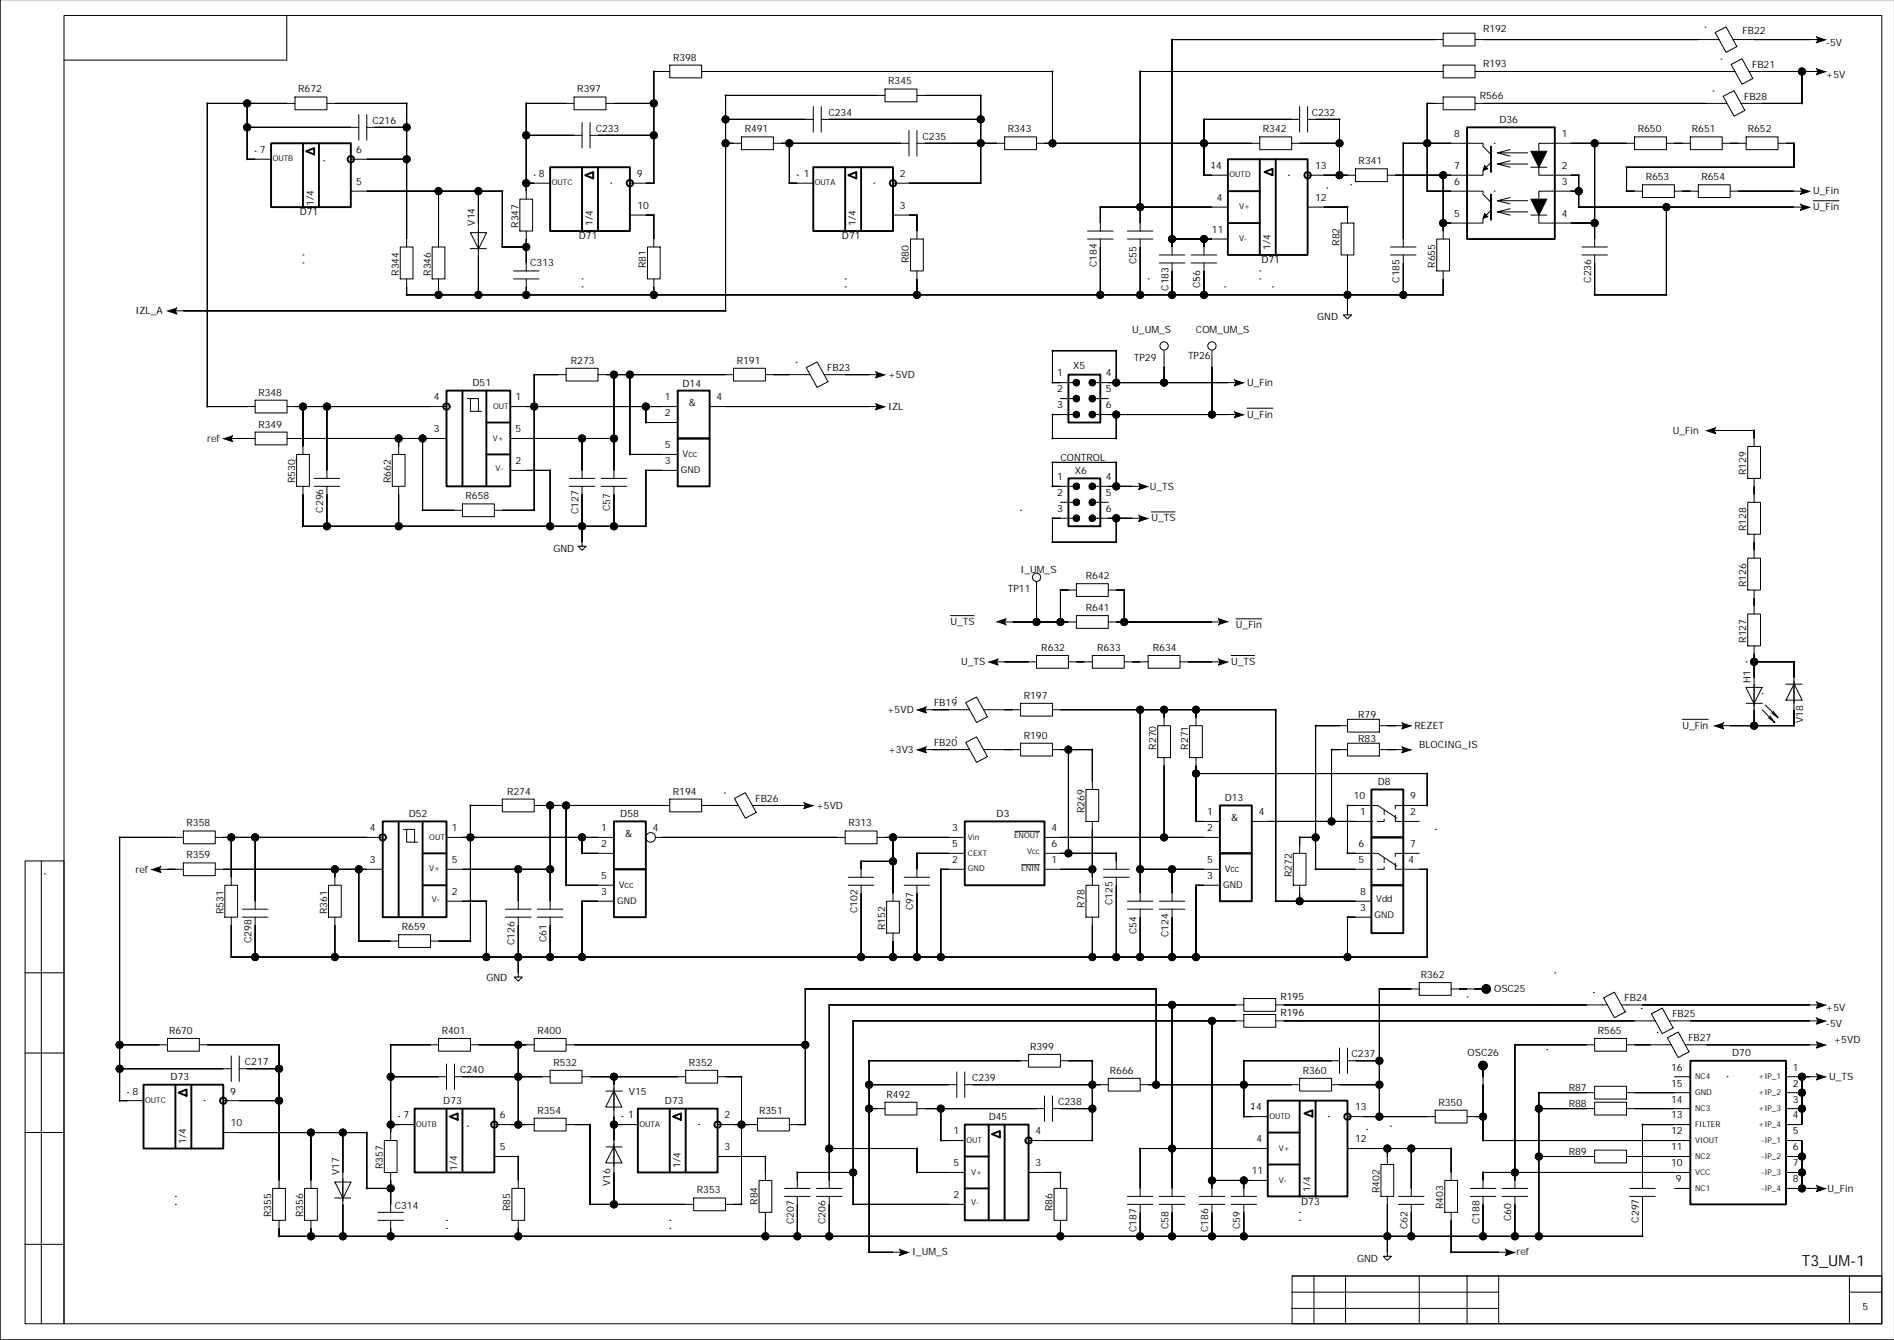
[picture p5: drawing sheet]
<svg xmlns="http://www.w3.org/2000/svg" width="594mm" height="420mm" viewBox="0 0 594 420" stroke-linecap="round" stroke-linejoin="round" font-family="sans-serif">
<defs><g id="words">
<text font-size="4.8" x="564.9" y="396.6">T3_UM-1</text>
<g font-size="3.3">
<text x="216" y="127.3">&amp;</text>
<text x="385.9" y="257.3">&amp;</text>
<text x="196" y="262.3">&amp;</text>
</g>
<g font-size="3.1">
<text x="464.9" y="10">R192</text>
<text x="546.3" y="10.8">FB22</text>
<text x="572.4" y="14.4">-5V</text>
<text x="211" y="19">R398</text>
<text x="464.9" y="21">R193</text>
<text x="549.3" y="21.3">FB21</text>
<text x="93.5" y="29">R672</text>
<text x="181" y="29">R397</text>
<text x="278.4" y="26.5">R345</text>
<text x="572.4" y="24.4">+5V</text>
<text x="463.9" y="31">R566</text>
<text x="546.8" y="31.3">FB28</text>
<text x="116.7" y="38.8">C216</text>
<text x="186.7" y="41.3">C233</text>
<text x="233.4" y="41.5">R491</text>
<text x="259.7" y="36.3">C234</text>
<text x="315.9" y="41.5">R343</text>
<text x="395.9" y="41.5">R342</text>
<text x="411.2" y="36.3">C232</text>
<text x="470" y="38.5">D36</text>
<text x="513.4" y="41.5">R650</text>
<text x="530.4" y="41.5">R651</text>
<text x="547.9" y="41.5">R652</text>
<text x="81.5" y="48">7</text>
<text x="111.7" y="48">6</text>
<text x="289.2" y="43.8">C235</text>
<text x="455.9" y="43">8</text>
<text x="489.6" y="43">1</text>
<text x="379.4" y="53">14</text>
<text x="412.3" y="53">13</text>
<text x="425.9" y="51.5">R341</text>
<text x="455.9" y="53">7</text>
<text x="489.6" y="53">2</text>
<text x="111.7" y="58">5</text>
<text x="169" y="55.5">8</text>
<text x="199.6" y="55.5">9</text>
<text x="251.9" y="55.5">1</text>
<text x="282.1" y="55.5">2</text>
<text x="455.9" y="58">6</text>
<text x="489.6" y="58">3</text>
<text x="515.9" y="56.5">R653</text>
<text x="533.4" y="56.5">R654</text>
<text x="98.3" y="64.4" transform="rotate(-90 98.3 64.4)">1/4</text>
<text x="199.8" y="65.5">10</text>
<text x="282.1" y="65.5">3</text>
<text x="381.4" y="63">4</text>
<text x="412.3" y="63">12</text>
<text x="568.4" y="60.9">U_Fin</text>
<text x="568.4" y="65.9">U_Fin</text>
<text x="94" y="67.5">D71</text>
<text x="148.8" y="70.7" transform="rotate(-90 148.8 70.7)">V14</text>
<text x="162.5" y="71.4" transform="rotate(-90 162.5 71.4)">R347</text>
<text x="185.8" y="70.9" transform="rotate(-90 185.8 70.9)">1/4</text>
<text x="268.3" y="70.9" transform="rotate(-90 268.3 70.9)">1/4</text>
<text x="455.9" y="68">5</text>
<text x="489.6" y="68">4</text>
<text x="181.5" y="75">D71</text>
<text x="263.9" y="75">D71</text>
<text x="379.9" y="73">11</text>
<text x="419.9" y="77" transform="rotate(-90 419.9 77)">R82</text>
<text x="166.2" y="83.2">C313</text>
<text x="284.9" y="82.5" transform="rotate(-90 284.9 82.5)">R80</text>
<text x="343.8" y="83.6" transform="rotate(-90 343.8 83.6)">C184</text>
<text x="356.3" y="82.7" transform="rotate(-90 356.3 82.7)">C55</text>
<text x="395.4" y="82.5">D71</text>
<text x="398.3" y="78.4" transform="rotate(-90 398.3 78.4)">1/4</text>
<text x="449.9" y="83.9" transform="rotate(-90 449.9 83.9)">R655</text>
<text x="125" y="86.4" transform="rotate(-90 125 86.4)">R344</text>
<text x="135" y="86.4" transform="rotate(-90 135 86.4)">R346</text>
<text x="202.4" y="84" transform="rotate(-90 202.4 84)">R81</text>
<text x="438.8" y="88.6" transform="rotate(-90 438.8 88.6)">C185</text>
<text x="498.7" y="88.6" transform="rotate(-90 498.7 88.6)">C236</text>
<text x="366.3" y="91.1" transform="rotate(-90 366.3 91.1)">C183</text>
<text x="376.3" y="90.2" transform="rotate(-90 376.3 90.2)">C56</text>
<text x="42.5" y="98.4">IZL_A</text>
<text x="412.9" y="100.4">GND</text>
<text x="354.9" y="104.4">U_UM_S</text>
<text x="374.9" y="104.4">COM_UM_S</text>
<text x="179" y="114">R273</text>
<text x="230.9" y="114">R191</text>
<text x="355.4" y="113">TP29</text>
<text x="372.4" y="112.5">TP26</text>
<text x="259.3" y="116.2">FB23</text>
<text x="278.4" y="118.4">+5VD</text>
<text x="331.4" y="118">1</text>
<text x="336.4" y="115.5">X5</text>
<text x="346.6" y="118">4</text>
<text x="81" y="124">R348</text>
<text x="136" y="125.5">4</text>
<text x="148.1" y="121">D51</text>
<text x="161.6" y="125.5">1</text>
<text x="208.5" y="125.5">1</text>
<text x="214" y="121.2">D14</text>
<text x="224.6" y="125.5">4</text>
<text x="331.4" y="123">2</text>
<text x="346.6" y="123">5</text>
<text x="390.9" y="120.9">U_Fin</text>
<text x="208.5" y="130.4">2</text>
<text x="278.4" y="128.4">IZL</text>
<text x="331.4" y="127.9">3</text>
<text x="346.6" y="127.9">6</text>
<text x="390.9" y="130.9">U_Fin</text>
<text x="81" y="133.9">R349</text>
<text x="136" y="135.4">3</text>
<text x="161.6" y="135.4">5</text>
<text x="524.4" y="135.9">U_Fin</text>
<text x="65" y="138.4">ref</text>
<text x="208.5" y="140.4">5</text>
<text x="161.6" y="145.4">2</text>
<text x="208.5" y="145.4">3</text>
<text x="332.4" y="144.4">CONTROL</text>
<text x="336.9" y="148.4">X6</text>
<text x="547.4" y="148.9" transform="rotate(-90 547.4 148.9)">R129</text>
<text x="92.5" y="151.4" transform="rotate(-90 92.5 151.4)">R530</text>
<text x="122.5" y="151.4" transform="rotate(-90 122.5 151.4)">R662</text>
<text x="331.4" y="150.4">1</text>
<text x="331.4" y="155.4">2</text>
<text x="346.6" y="155.4">5</text>
<text x="346.6" y="150.4">4</text>
<text x="360.4" y="153.4">U_TS</text>
<text x="101.3" y="160.6" transform="rotate(-90 101.3 160.6)">C296</text>
<text x="146" y="156.4">R658</text>
<text x="181.3" y="161.1" transform="rotate(-90 181.3 161.1)">C127</text>
<text x="191.3" y="160.2" transform="rotate(-90 191.3 160.2)">C57</text>
<text x="331.4" y="160.4">3</text>
<text x="346.6" y="160.4">6</text>
<text x="360.9" y="163.4">U_TS</text>
<text x="547.4" y="166.4" transform="rotate(-90 547.4 166.4)">R128</text>
<text x="173.5" y="172.9">GND</text>
<text x="319.9" y="179.4">I_UM_S</text>
<text x="315.9" y="185.4">TP11</text>
<text x="340.4" y="181.4">R642</text>
<text x="547.4" y="183.9" transform="rotate(-90 547.4 183.9)">R126</text>
<text x="340.4" y="191.4">R641</text>
<text x="297.9" y="195.9">U_TS</text>
<text x="387.4" y="196.9">U_Fin</text>
<text x="326.4" y="203.9">R632</text>
<text x="343.9" y="203.9">R633</text>
<text x="361.4" y="203.9">R634</text>
<text x="547.4" y="201.4" transform="rotate(-90 547.4 201.4)">R127</text>
<text x="301.3" y="208.4">U_TS</text>
<text x="385.9" y="208.4">U_TS</text>
<text x="548.7" y="213.8" transform="rotate(-90 548.7 213.8)">H1</text>
<text x="292.8" y="221.2">FB19</text>
<text x="320.9" y="218.9">R197</text>
<text x="278.1" y="223.4">+5VD</text>
<text x="425.8" y="224.9">R79</text>
<text x="565.2" y="226.6" transform="rotate(-90 565.2 226.6)">V18</text>
<text x="292.8" y="233.7">FB20</text>
<text x="320.9" y="231.4">R190</text>
<text x="425.8" y="232.4">R83</text>
<text x="443.4" y="228.4">REZET</text>
<text x="527.4" y="228.4">U_Fin</text>
<text x="278.5" y="235.9">+3V3</text>
<text x="362.5" y="234.8" transform="rotate(-90 362.5 234.8)">R270</text>
<text x="372.5" y="234.8" transform="rotate(-90 372.5 234.8)">R271</text>
<text x="444.9" y="234.4">BLOCING_IS</text>
<text x="431.9" y="245.9">D8</text>
<text x="159" y="248.9">R274</text>
<text x="211" y="248.9">R194</text>
<text x="236.8" y="251.2">FB26</text>
<text x="383.9" y="250.9">D13</text>
<text x="424.4" y="250.4">10</text>
<text x="442.1" y="250.4">9</text>
<text x="128.1" y="255.9">D52</text>
<text x="194.5" y="255.9">D58</text>
<text x="255.9" y="253.4">+5VD</text>
<text x="312.4" y="255.9">D3</text>
<text x="340" y="254.8" transform="rotate(-90 340 254.8)">R269</text>
<text x="378.4" y="255.4">1</text>
<text x="394.6" y="255.4">4</text>
<text x="426.4" y="255.4">1</text>
<text x="442.1" y="255.4">2</text>
<text x="58.5" y="258.9">R358</text>
<text x="116" y="260.4">4</text>
<text x="141.6" y="260.4">1</text>
<text x="188.5" y="260.4">1</text>
<text x="204.6" y="260.4">4</text>
<text x="265.9" y="258.9">R313</text>
<text x="298.4" y="260.4">3</text>
<text x="329.6" y="260.4">4</text>
<text x="378.4" y="260.4">2</text>
<text x="58.5" y="268.9">R359</text>
<text x="188.5" y="265.4">2</text>
<text x="298.4" y="265.4">5</text>
<text x="329.6" y="265.4">6</text>
<text x="425.9" y="265.4">6</text>
<text x="442.1" y="265.4">7</text>
<text x="42.5" y="273.3">ref</text>
<text x="116" y="270.4">3</text>
<text x="141.6" y="270.4">5</text>
<text x="188.5" y="275.4">5</text>
<text x="298.4" y="270.4">2</text>
<text x="329.6" y="270.4">1</text>
<text x="378.4" y="270.4">5</text>
<text x="378.4" y="275.4">3</text>
<text x="404.9" y="274.8" transform="rotate(-90 404.9 274.8)">R272</text>
<text x="425.9" y="270.4">5</text>
<text x="441.6" y="270.4">4</text>
<text x="141.6" y="280.4">2</text>
<text x="188.5" y="280.4">3</text>
<text x="426.4" y="280.4">8</text>
<text x="70" y="286.3" transform="rotate(-90 70 286.3)">R531</text>
<text x="102.5" y="286.3" transform="rotate(-90 102.5 286.3)">R361</text>
<text x="268.8" y="286.1" transform="rotate(-90 268.8 286.1)">C102</text>
<text x="286.3" y="285.2" transform="rotate(-90 286.3 285.2)">C97</text>
<text x="340" y="284.3" transform="rotate(-90 340 284.3)">R78</text>
<text x="348.8" y="283.6" transform="rotate(-90 348.8 283.6)">C125</text>
<text x="426.4" y="285.4">3</text>
<text x="126" y="291.4">R659</text>
<text x="277.5" y="291.3" transform="rotate(-90 277.5 291.3)">R152</text>
<text x="356.3" y="292.7" transform="rotate(-90 356.3 292.7)">C54</text>
<text x="366.3" y="293.6" transform="rotate(-90 366.3 293.6)">C124</text>
<text x="78.8" y="295.6" transform="rotate(-90 78.8 295.6)">C298</text>
<text x="161.3" y="296.1" transform="rotate(-90 161.3 296.1)">C126</text>
<text x="171.3" y="295.2" transform="rotate(-90 171.3 295.2)">C61</text>
<text x="152.5" y="307.3">GND</text>
<text x="445.4" y="306.4">R362</text>
<text x="468.4" y="310.7">OSC25</text>
<text x="401.4" y="313.4">R195</text>
<text x="509.3" y="313.7">FB24</text>
<text x="572.4" y="316.8">+5V</text>
<text x="53" y="323.9">R670</text>
<text x="138.5" y="323.9">R401</text>
<text x="168.5" y="323.9">R400</text>
<text x="401.4" y="318.4">R196</text>
<text x="500.9" y="323.9">R565</text>
<text x="524.3" y="318.7">FB25</text>
<text x="572.4" y="321.8">-5V</text>
<text x="322.9" y="328.9">R399</text>
<text x="529.3" y="326.2">FB27</text>
<text x="574.9" y="326.8">+5VD</text>
<text x="76.8" y="333.7">C217</text>
<text x="173.5" y="333.9">R532</text>
<text x="216" y="333.9">R352</text>
<text x="423.7" y="331.2">C237</text>
<text x="460" y="330.7">OSC26</text>
<text x="523.9" y="335.4">16</text>
<text x="543" y="330.9">D70</text>
<text x="562.1" y="335.4">1</text>
<text x="53.5" y="338.4">D73</text>
<text x="144.2" y="336.2">C240</text>
<text x="304.7" y="338.7">C239</text>
<text x="347.9" y="336.4">R666</text>
<text x="408.4" y="336.4">R360</text>
<text x="491.8" y="341.8">R87</text>
<text x="523.9" y="340.4">15</text>
<text x="562.1" y="340.4">2</text>
<text x="573.4" y="338.3">U_TS</text>
<text x="41.5" y="342.9">8</text>
<text x="72.2" y="342.9">9</text>
<text x="139" y="345.9">D73</text>
<text x="197.2" y="343.2">V15</text>
<text x="208.5" y="345.9">D73</text>
<text x="277.9" y="343.9">R492</text>
<text x="331.7" y="346.2">C238</text>
<text x="391.9" y="347.9">14</text>
<text x="424.8" y="347.9">13</text>
<text x="450.9" y="346.4">R350</text>
<text x="491.8" y="346.8">R88</text>
<text x="523.9" y="345.4">14</text>
<text x="562.1" y="345.4">3</text>
<text x="72.3" y="352.9">10</text>
<text x="126.5" y="350.4">7</text>
<text x="156.6" y="350.4">6</text>
<text x="168.5" y="348.9">R354</text>
<text x="197" y="350.4">1</text>
<text x="227.1" y="350.4">2</text>
<text x="237.9" y="348.9">R351</text>
<text x="309.9" y="350.9">D45</text>
<text x="523.9" y="350.4">13</text>
<text x="562.1" y="350.4">4</text>
<text x="58.3" y="358.3" transform="rotate(-90 58.3 358.3)">1/4</text>
<text x="298.9" y="355.4">1</text>
<text x="324.6" y="355.4">4</text>
<text x="393.9" y="357.9">4</text>
<text x="424.8" y="357.9">12</text>
<text x="523.9" y="355.4">12</text>
<text x="562.1" y="355.4">5</text>
<text x="156.6" y="360.4">5</text>
<text x="213.3" y="365.8" transform="rotate(-90 213.3 365.8)">1/4</text>
<text x="227.1" y="360.4">3</text>
<text x="298.9" y="365.4">5</text>
<text x="324.6" y="365.4">3</text>
<text x="491.8" y="361.8">R89</text>
<text x="523.9" y="360.4">11</text>
<text x="523.9" y="365.4">10</text>
<text x="562.1" y="365.4">7</text>
<text x="562.1" y="360.4">6</text>
<text x="106.3" y="368.1" transform="rotate(-90 106.3 368.1)">V17</text>
<text x="120" y="366.3" transform="rotate(-90 120 366.3)">R357</text>
<text x="143.3" y="366.8" transform="rotate(-90 143.3 366.8)">1/4</text>
<text x="191.3" y="371.6" transform="rotate(-90 191.3 371.6)">V16</text>
<text x="392.4" y="367.9">11</text>
<text x="525.4" y="370.4">9</text>
<text x="562.1" y="370.4">8</text>
<text x="218.5" y="373.9">R353</text>
<text x="237.4" y="377.4" transform="rotate(-90 237.4 377.4)">R84</text>
<text x="298.9" y="375.4">2</text>
<text x="407.9" y="377.4">D73</text>
<text x="410.8" y="373.3" transform="rotate(-90 410.8 373.3)">1/4</text>
<text x="432.4" y="373.8" transform="rotate(-90 432.4 373.8)">R402</text>
<text x="572.9" y="373.3">U_Fin</text>
<text x="85" y="381.3" transform="rotate(-90 85 381.3)">R355</text>
<text x="95" y="381.3" transform="rotate(-90 95 381.3)">R356</text>
<text x="123.7" y="378.7">C314</text>
<text x="160" y="379.4" transform="rotate(-90 160 379.4)">R85</text>
<text x="248.8" y="383.5" transform="rotate(-90 248.8 383.5)">C207</text>
<text x="258.8" y="383.5" transform="rotate(-90 258.8 383.5)">C206</text>
<text x="329.9" y="379.4" transform="rotate(-90 329.9 379.4)">R86</text>
<text x="452.4" y="378.8" transform="rotate(-90 452.4 378.8)">R403</text>
<text x="463.8" y="383.5" transform="rotate(-90 463.8 383.5)">C188</text>
<text x="473.8" y="382.6" transform="rotate(-90 473.8 382.6)">C60</text>
<text x="513.7" y="383" transform="rotate(-90 513.7 383)">C297</text>
<text x="356.3" y="386" transform="rotate(-90 356.3 386)">C187</text>
<text x="366.3" y="385.1" transform="rotate(-90 366.3 385.1)">C58</text>
<text x="378.8" y="386" transform="rotate(-90 378.8 386)">C186</text>
<text x="388.8" y="385.1" transform="rotate(-90 388.8 385.1)">C59</text>
<text x="441.3" y="385.1" transform="rotate(-90 441.3 385.1)">C62</text>
<text x="285.9" y="393.3">I_UM_S</text>
<text x="425.4" y="395.3">GND</text>
<text x="475.4" y="393.3">ref</text>
<text x="583.9" y="410.3">5</text>
</g>
<g font-size="2.9">
<text x="214" y="143.2">Vcc</text>
<text x="213.5" y="148.2">GND</text>
<text x="383.9" y="273.1">Vcc</text>
<text x="194" y="278.1">Vcc</text>
<text x="383.4" y="278.1">GND</text>
<text x="193.5" y="283.1">GND</text>
<text x="430.9" y="287.6">GND</text>
<text x="431.4" y="282.6">Vdd</text>
</g>
<g font-size="2.5">
<text x="85.5" y="50.6">OUTB</text>
<text x="173" y="58.1">OUTC</text>
<text x="255.4" y="58.1">OUTA</text>
<text x="385.4" y="55.6">OUTD</text>
<text x="388.4" y="65.6">V+</text>
<text x="388.4" y="75.6">V-</text>
<text x="154.6" y="128.1">OUT</text>
<text x="154.5" y="138.1">V+</text>
<text x="155.4" y="147.6">V-</text>
<text x="134.6" y="263">OUT</text>
<text x="303.4" y="263">Vin</text>
<text x="317.9" y="262.5">ENOUT</text>
<text x="303.4" y="268">CEXT</text>
<text x="322" y="267.5">Vcc</text>
<text x="134.5" y="273">V+</text>
<text x="303.4" y="273">GND</text>
<text x="320.1" y="273">ENIN</text>
<text x="135.4" y="282.5">V-</text>
<text x="531.4" y="338">NC4</text>
<text x="551.2" y="338">+IP_1</text>
<text x="45.5" y="345.5">OUTC</text>
<text x="531.4" y="343">GND</text>
<text x="551.2" y="343">+IP_2</text>
<text x="130.5" y="353">OUTB</text>
<text x="200.5" y="353">OUTA</text>
<text x="397.9" y="350.5">OUTD</text>
<text x="531.4" y="353">FILTER</text>
<text x="531.4" y="348">NC3</text>
<text x="551.2" y="348">+IP_3</text>
<text x="551.2" y="353">+IP_4</text>
<text x="302.9" y="358">OUT</text>
<text x="531.4" y="358">VIOUT</text>
<text x="552.1" y="358">-IP_1</text>
<text x="400.9" y="360.5">V+</text>
<text x="531.4" y="363">NC2</text>
<text x="552.1" y="363">-IP_2</text>
<text x="304.4" y="368">V+</text>
<text x="400.9" y="370.5">V-</text>
<text x="531.4" y="368">VCC</text>
<text x="552.1" y="368">-IP_3</text>
<text x="304.4" y="377.5">V-</text>
<text x="531.4" y="373">NC1</text>
<text x="552.1" y="373">-IP_4</text>
</g>
</g></defs>
<g fill="none" stroke="#000" stroke-width=".31">
<path d="M0 -.1v419.9h593.8M20.1 4.9h569.8v409.8h-569.8zM89.9 4.9v13.9h-69.8M452.4 10.4h10v4h-10zM452.4 12.4h-85v67.5M462.4 12.4h76.5M534.5 8.5h.1M537.7 10.2l3.4-1.8 3.4 6.2-3.4 1.8zM539.5 18.5h.1M543.3 12.4h26.6M567.4 12.4h.1M77.5 39.9h35"/>
<path d="M77.5 32.4v17.5h7.5M92.5 30.4h10v4h-10zM92.5 32.4h-27.5v95h15M102.5 32.4h25v45M112.5 35.9v8M115 39.9h12.5M115 35.9v8M180 30.4h10v4h-10zM180 32.4h-15v30M182.5 38.4v8M185 38.4v8M190 32.4h15"/>
<path d="M210 20.4h9.9v4h-9.9zM210 22.4h-5v35h-7.5M219.9 22.4h110v22.5M227.4 37.4h27.5M254.9 33.4v8M257.4 37.4h50M257.4 33.4v8M277.4 27.9h10v4h-10zM277.4 29.9h-50v67.5h-172.5M287.4 29.9h20v27.5h-27.5M407.4 33.4v8M407.4 37.4h-30v17.5h7.5"/>
<path d="M409.9 37.4h10v17.5M409.9 33.4v8M452.4 32.4h-5v27.5h17.5v1l2.5 2.5M452.4 20.4h10v4h-10zM452.4 30.4h10v4h-10zM452.4 22.4h-95v50M462.4 22.4h81.5M462.4 32.4h79M537 28.5h.1M540.2 30.2l3.4-1.8 3.4 6.2-3.4 1.8zM542.7 20.2l3.4-1.8 3.4 6.2-3.4 1.8zM548.3 22.4h21.6"/>
<path d="M564.9 22.4v10h-19.1M567.4 22.4h.1M80 47.4h.1M101.5 50.4h.1M110 59.9h47.5v17.5h7.5M110 49.9h17.5M137.5 59.9v17.5M150 59.9v32.5M165 42.4h17.5M165 57.4h7.5M167.5 54.9h.1M185 42.4h20"/>
<path d="M191.5 57.4h.1M227.4 44.9h5M232.4 42.9h10v4h-10zM242.4 44.9h42.5M247.4 44.9v12.5h7.5M249.9 54.9h.1M273.9 57.4h.1M284.9 40.9v8M287.4 40.9v8M287.4 44.9h27.5M314.9 42.9h10v4h-10zM324.9 44.9h70"/>
<path d="M379.9 52.4h.1M394.9 42.9h10v4h-10zM403.9 54.9h.1M404.9 44.9h15M409.9 54.9h15M415.9 58.9h.1M423.4 57.9h.1M424.9 52.9h10v4h-10zM452.4 54.9v20M467.4 48.4l-2.5-2.5v-1h-25v32.5M467.4 50.9l-2.5 2.5v1.5h-30M467.4 47.4h.1"/>
<path d="M468.4 44.9h.1M468.4 59.9h.1M469.4 47.9l4 1M469.4 51.4l4 1M473.4 46.9l-4 1h9.5M473.4 50.4l-4 1h9.5M479.9 52.4h5M494.9 59.9h-12.5v10h17.5M499.9 44.9v32.5M512.4 44.9h-30v10h12.5v10h70M512.4 42.9h10v4h-10zM514.9 57.9h10v4h-10z"/>
<path d="M522.4 44.9h7.5M524.9 59.9h7.5M529.9 42.9h10v4h-10zM532.4 57.9h10v4h-10zM539.9 44.9h7.5M542.4 59.9h22.5M547.4 42.9h10v4h-10zM557.4 44.9h5v7.5h-52.5v7.5h5M562.4 59.9h.1M95 79.9h.1M125.5 77.4h4v10h-4zM135.5 77.4h4v10h-4z"/>
<path d="M147.4 77.9h5.1M147.5 72.9h5l-2.5 5.1zM163 62.4h4v10h-4zM165 72.4v12.5M197.5 67.4h7.5v10M203 77.4h4v10h-4zM279.9 67.4h7.5v7.5M285.4 74.9h4v10h-4zM340.9 74.9h8M340.9 72.4h8M344.9 74.9v17.5M353.4 74.9h8"/>
<path d="M353.4 72.4h8M357.4 74.9v17.5M363.4 79.9h8M367.4 74.9h17.5M373.4 79.9h8M377.4 74.9v5M384.9 64.9h-40v7.5M409.9 64.9h12.5v5M420.4 69.9h4v10h-4zM422.4 79.9v18.7h-1.3l1.3 1.3 1.3-1.3h-1.3M435.9 79.9h8M435.9 77.4h8"/>
<path d="M439.9 79.9v12.5M450.4 74.9h4v10h-4zM467.4 65.9l-2.5 2.5v1.5h-12.5M467.4 62.4h.1M469.4 62.9l4 1M469.4 66.4l4 1M473.4 61.9l-4 1h9.5M473.4 65.4l-4 1h9.5M479.9 67.4h5M495.9 79.9h8M495.9 77.4h8M522.4 64.9v27.5h-22.5v-12.5"/>
<path d="M562.4 64.9h.1M568.4 62.9h8.1M57.5 97.4h.1M95 82.4h.1M137.5 87.4v5M161 87.4h8M161 84.9h8M165 87.4v5M182.5 87.4h.1M182.5 89.9h.1M205 87.4v5M264.9 87.4h.1"/>
<path d="M264.9 89.9h.1M287.4 84.9v7.5M359.9 87.4h.1M363.4 82.4h8M367.4 82.4v10M373.4 82.4h8M374.9 87.4h.1M377.4 82.4v10M383.9 89.9h.1M394.9 84.9h.1M394.9 87.4h.1M398.9 89.9h.1"/>
<path d="M422.4 97.4h.1M452.4 84.9v7.5h-324.9v-5M177.5 115.4h10v4h-10zM177.5 117.4h-10v42.5h-12.5M187.5 117.4h42.4M192.5 117.4v32.5M197.5 117.4v25h15M229.9 115.4h10v4h-10zM239.9 117.4h14M249.5 113.5h.1M252.7 115.2l3.4-1.8 3.4 6.2-3.4 1.8zM258.3 117.4h16.7"/>
<path d="M272.4 117.4h.1M337.4 119.9h-7.5v-10h20v10M342.4 119.9h45.1M364.9 109.9v10M379.9 109.9v20M384.9 119.9h.1M72.4 137.4h7.6M75 137.4h.1M80 125.4h10v4h-10zM80 135.4h10v4h-10zM90 127.4h50M90 137.4h50"/>
<path d="M95 127.4v15M102.5 127.4v22.5M125 137.4v5M132.5 137.4v22.5h12.5M141 127.4h.1M146.5 124.9h1M147.5 124.9h2.5v4h-2.5zM150 128.9h1M160 127.4h52.5M160 137.4h32.5M165 127.4h.1M182.5 137.4v12.5"/>
<path d="M202.5 127.4v5h10M222.4 127.4h52.6M272.4 127.4h.1M332.4 124.9h5M337.4 129.9h-7.5v7.5h20v-7.5M342.4 124.9h5M342.4 129.9h45.1M384.9 129.9h.1M390.9 127.9h8.1M537.3 134.9h12.6v5M539.9 134.9h.1M547.9 139.9h4v10h-4z"/>
<path d="M92.7 144h.1M93 142.4h4v10h-4zM98.5 152.4h8M98.5 149.9h8M102.5 152.4v12.5M123 142.4h4v10h-4zM125 152.4v12.5M145 157.9h10v4h-10zM160 147.4h12.5v17.5M178.5 152.4h8M178.5 149.9h8M182.5 152.4v18.7h-1.3l1.3 1.3 1.2-1.3h-1.2"/>
<path d="M188.5 152.4h8M188.5 149.9h8M192.5 152.4v12.5M212.5 147.4h-10v17.5h-107.5v-12.5M319.9 159.9h.1M332.4 157.4h5M337.4 152.4h-7.5v-7.5h20v7.5M342.4 152.4h15.1M342.4 157.4h5M354.9 152.4h.1M547.9 157.4h4v10h-4zM549.9 149.9v7.5"/>
<path d="M182.5 169.9h.1M337.4 162.4h-7.5v7.5h20v-7.5M342.4 162.4h15.1M343.9 162.4h.1M354.9 162.4h.1M360.9 160.4h7.4M547.9 174.9h4v10h-4zM549.9 167.4v7.5M297.9 192.9h7.4M314.9 194.9h22.5M317.4 194.9h.1M324.9 182.4v12.5"/>
<path d="M337.4 192.9h10v4h-10zM337.4 182.9h10v4h-10zM337.4 184.9h-5v10M347.4 194.9h35.1M347.4 184.9h5v10M379.9 194.9h.1M387.4 193.9h8.1M547.9 192.4h4v10h-4zM549.9 184.9v7.5M299.5 218.5h.1M312.4 207.4h12.5M314.9 207.4h.1"/>
<path d="M324.9 205.4h10v4h-10zM334.9 207.4h7.5M342.4 205.4h10v4h-10zM352.4 207.4h7.5M359.9 205.4h10v4h-10zM369.9 207.4h12.6M379.9 207.4h.1M385.9 205.4h7.4M547.3 215.4h5.1l-2.6 5zM547.4 207.4h.1M549.9 207.4h12.5v19.9h-22.6M549.9 202.4v24.9"/>
<path d="M552.4 217.4h.1M559.8 214.4h5.1M562.4 214.3l2.6 5.1h-5.1zM289.9 222.4h14M289.9 234.8h14M292.4 222.4h.1M292.4 234.8h.1M299.5 230.9h.1M302.7 220.2l3.4-1.8 3.4 6.2-3.4 1.7zM302.7 232.6l3.4-1.8 3.4 6.2-3.4 1.8zM308.3 222.4h11.6M308.3 234.8h11.6"/>
<path d="M319.9 232.8h10v4h-10zM319.9 220.4h10v4h-10zM329.9 222.4h70v59.9h30M329.9 234.8h12.5v12.5M334.9 234.8v32.5M357.4 222.4v59.9M362.9 227.3h4v10h-4zM364.9 222.4v4.9M364.9 237.3v25M372.9 227.3h4v10h-4zM374.9 237.3v20h7.5M374.9 222.4v4.9"/>
<path d="M422.4 225.3h10v4h-10zM422.4 232.8h10v4h-10zM422.4 227.3h-10v45h17.5M422.4 234.8h-5v22.5M432.4 234.8h7.5M432.4 227.3h7.5M437.4 227.3h.1M437.4 234.8h.1M527.4 225.4h8.1M542.4 227.3h.1M547.4 220.4h5.1M552.4 222.4l4 3.9-2-1.5"/>
<path d="M553.4 220.9l4 3.9-2-1.4M554.9 224.4l1.5 1.9M555.9 226.3h.1M555.9 222.9l1.5 1.9M126.5 259.8h1M127.5 259.8h2.5v4h-2.5zM157.5 250.3h10v4h-10zM157.5 252.3h-10v42.5h-12.5M167.5 252.3h42.5M172.5 252.3v32.5M177.5 252.3v25h15M210 250.3h9.9v4h-9.9z"/>
<path d="M219.9 252.3h11.5M227 248.4h.1M230.2 250.1l3.4-1.8 3.4 6.2-3.4 1.8zM235.8 252.3h16.7M249.9 252.3h.1M340.4 247.3h4v10h-4zM342.4 257.3v20M374.9 242.3h72.5v10h-10v1M392.4 257.3h37.5M437.4 255.3v2h7.5M437.9 256.3l-6-4h-9.5v15h9.5l6 4M449.9 259.8h.1"/>
<path d="M7.9 269.7h12.2v145h-12.2zM13 269.7v145M14 273.8h.1M49.9 272.3h7.6M52.5 272.3h.1M57.5 260.3h10v4h-10zM57.5 270.3h10v4h-10zM57.5 262.3h-20v82.5h7.5M67.5 262.3h52.5M67.5 272.3h52.5M70.5 277.3h4v10h-4zM72.5 262.3v15"/>
<path d="M80 262.3v22.5M103 277.3h4v10h-4zM105 272.3v5M112.5 272.3v22.5h12.5M121 262.3h.1M130 263.8h1M140 262.3h52.5M140 272.3h32.5M145 262.3h.1M162.5 272.3v12.5M182.5 262.3v5h10M205.5 262.3h59.4"/>
<path d="M264.9 260.3h10v4h-10zM265.9 277.3h8M265.9 274.8h8M269.9 277.3v22.5M274.9 262.3h27.5M279.9 269.8h-10v5M279.9 262.3v20M283.4 277.3h8M283.4 274.8h8M287.4 277.3v22.5M302.4 272.3h-7.5v27.5M302.4 267.3h-15v7.5"/>
<path d="M318.2 260.4h7.7M320.3 270.9h5.6M327.4 262.3h55M327.4 272.3h15M327.4 267.3h22.5v5M340.4 277.3h4v10h-4zM345.9 272.3h8M345.9 274.8h8M349.9 274.8v25M357.4 272.3h25M367.4 272.3v10M382.4 277.3h-7.5v22.5"/>
<path d="M405.4 267.3h4v10h-4zM407.4 277.3v5M412.4 262.3h-5v5M437.4 270.3v2h10v27.5h-374.9v-12.5M444.9 267.3h-7.5v1M76 287.3h8M76 284.8h8M80 287.3v12.5M105 287.3v12.5M125 292.8h10v4h-10zM140 282.3h12.5v17.5M158.5 287.3h8"/>
<path d="M158.5 284.8h8M162.5 287.3v18.8h-1.3l1.3 1.3 1.2-1.3h-1.2M168.5 287.3h8M168.5 284.8h8M172.5 287.3v12.5M192.5 282.3h-10v17.5M277.9 282.3h4v10h-4zM279.9 292.3v7.5M342.4 287.3v12.5M353.4 282.3h8M353.4 284.8h8M357.4 284.8v15"/>
<path d="M363.4 282.3h8M363.4 284.8h8M367.4 284.8v15M429.9 287.3h-7.5v12.5M7.9 304.8h12.2M162.5 304.8h.1M367.4 314.8v60M379.9 319.8v55M389.9 312.8h10v4h-10zM389.9 317.8h10v4h-10zM389.9 319.8h-122.5v57.5h35M389.9 314.8h-130v57.5"/>
<path d="M399.9 314.8h104M399.9 319.8h119M444.9 307.8h10v4h-10zM444.9 309.8h-12.5v40M454.9 309.8h7.5M459.9 312.3h.1M483.9 314.8h.1M487.4 304.8h.1M499.5 310.9h.1M502.7 312.6l3.4-1.8 3.4 6.2-3.4 1.8zM508.3 314.8h61.6M514.5 315.9h.1"/>
<path d="M517.7 317.6l3.4-1.8 3.4 6.2-3.4 1.8zM523.3 319.8h46.6M567.4 314.8h.1M567.4 319.8h.1M7.9 329.9h12.2M37.5 334.8h35M37.5 327.3h15M52.5 325.3h10v4h-10zM62.5 327.3h25v45M72.5 330.8v8M75 334.8h12.5M75 330.8v8"/>
<path d="M122.5 337.3h17.5M137.5 325.3h10v4h-10zM137.5 327.3h-15v30M140 333.3v8M142.5 337.3h30M142.5 333.3v8M147.5 327.3h20M162.5 327.3v25M167.5 325.3h10v4h-10zM172.5 335.3h10v4h-10zM177.5 327.3h74.9M182.5 337.3h32.5"/>
<path d="M192.5 337.3v40M215 335.3h9.9v4h-9.9zM224.9 337.3h7.5v40h-5M272.4 339.8h27.5M299.9 335.8v8M302.4 339.8h45M302.4 335.8v8M322.4 330.3h10v4h-10zM322.4 332.3h-50v60h10.1M332.4 332.3h10v25h-20M347.4 337.8h10v4h-10zM357.4 339.8h50"/>
<path d="M362.4 339.8v-30h-110v42.5h-5M407.4 337.8h10v4h-10zM417.4 339.8h15M419.9 328.3v8M419.9 332.3h-30v17.5h7.5M422.4 328.3v8M422.4 332.3h10M464.9 337.3v20h65M484.9 328.8h.1M499.9 325.3h10v4h-10zM499.9 327.3h-25v45M509.9 327.3h14"/>
<path d="M519.5 323.4h.1M522.7 325.1l3.4-1.8 3.4 6.2-3.4 1.8zM524.9 337.3h5M528.3 327.3h41.6M541.4 337.3h.1M559.9 337.3h10M559.9 334.7h.1M564.9 337.3h.1M564.9 337.3v15h-5M567.4 337.3h.1M567.4 327.3h.1M7.9 354.8h12.2"/>
<path d="M40 342.3h.1M64 344.8h.1M70 354.8h45v17.5h7.5M70 344.8h17.5M97.5 354.8v17.5M107.5 354.8v32.5M120.5 357.3h4v10h-4zM122.5 352.3h7.5M125 349.8h.1M146.5 352.8h.1M155 352.3h12.5M167.5 350.3h10v4h-10z"/>
<path d="M177.5 352.3h7.5v25h32.5M190 341.8h5M190 359.3h5M192.4 341.7l2.6 5.1h-5.1zM192.4 359.2l2.6 5.1h-5.1zM192.5 352.3h7.5M195 349.8h.1M219 352.3h.1M224.9 352.3h12.5M237.4 350.3h10v4h-10zM259.9 359.8h27.5v7.5h15M272.4 347.3h5"/>
<path d="M277.4 345.3h10v4h-10zM287.4 347.3h40M294.9 347.3v10h7.5M297.4 357.3h.1M321.4 357.3h.1M327.4 343.3v8M329.9 343.3v8M329.9 347.3h12.5M392.4 347.3h.1M397.4 359.8h-40v15M416.4 349.8h.1M422.4 349.8h27.5"/>
<path d="M422.4 359.8h32.5v10M428.4 353.8h.1M434.9 359.8v5M435.9 352.8h.1M442.4 359.8v15M449.9 347.8h10v4h-10zM459.9 349.8h5M482.4 347.3h17.5M499.9 340.3h10v4h-10zM499.9 345.3h10v4h-10zM499.9 342.3h-17.5v45M509.9 347.3h20"/>
<path d="M509.9 342.3h20M529.9 352.3h-15v20M559.9 347.3h5M559.9 357.3h5v15M559.9 342.3h5M564.9 342.3h.1M564.9 347.3h.1M55 374.8h.1M55 377.3h.1M85.5 372.3h4v10h-4zM95.5 372.3h4v10h-4zM104.9 375.3h5.1"/>
<path d="M105 370.3h5.1l-2.6 5.1zM118.5 379.8h8M122.5 367.3v12.5M155 362.3h7.5v10M160.5 372.3h4v10h-4zM217.5 375.3h9.9v4h-9.9zM224.9 362.3h15v7.5M237.9 369.8h4v10h-4zM239.9 379.8v7.5M245.9 374.8h8M245.9 372.3h8M249.9 374.8v12.5"/>
<path d="M255.9 374.8h8M255.9 372.3h8M259.9 374.8v12.5M267.4 367.3h-17.5v5M322.4 367.3h10v5M330.4 372.3h4v10h-4zM353.4 377.3h8M353.4 374.8h8M357.4 377.3v10M363.4 377.3h8M363.4 374.8h8M367.4 377.3v10"/>
<path d="M375.9 377.3h8M375.9 374.8h8M379.9 377.3v10M379.9 369.8h17.5M385.9 377.3h8M385.9 374.8h8M389.9 369.8v5M389.9 377.3v10M407.4 379.8h.1M432.9 364.8h4v10h-4zM434.9 374.8v18.8h-1.3l1.3 1.3 1.3-1.3h-1.3M438.4 377.3h8"/>
<path d="M438.4 374.8h8M442.4 377.3v10M452.9 369.8h4v10h-4zM454.9 379.8v12.5h17.5M460.9 374.8h8M460.9 372.3h8M464.9 374.8v12.5M470.9 374.8h8M470.9 372.3h8M474.9 374.8v12.5M482.4 362.3h17.5M499.9 360.3h10v4h-10z"/>
<path d="M509.9 362.3h20M510.9 374.8h8M510.9 372.3h8M514.9 374.8v12.5h-427.4v-5M524.9 372.3h5M529.9 367.3h-65v5M559.9 372.3h10M559.9 367.3h5M559.9 362.3h5M564.9 362.3h.1M564.9 367.3h.1M564.9 372.3h.1"/>
<path d="M567.4 372.3h.1M7.9 389.8h12.2M97.5 382.3v5M118.5 382.3h8M122.5 382.3v5M140 382.3h.1M140 384.8h.1M162.5 382.3v5M210 382.3h.1M210 384.8h.1M279.9 392.3h.1M332.4 382.3v5"/>
<path d="M405 399.7h184.9v15h-184.9zM405 399.7h184.9M407.4 382.3h.1M411.9 399.7v15M421.8 399.7v15M434.9 392.3h.1M444.9 399.7v15M459.9 399.7v15M469.8 399.7v15M469.9 392.3h.1M579.8 399.7v15M404.8 409.9h64.7"/>
<path d="M405 404.8h64.8M579.8 404.8h10.1"/>
<circle cx="77.5" cy="39.9" r="1.11"/>
<circle cx="77.5" cy="32.4" r="1.11"/>
<circle cx="127.5" cy="39.9" r="1.11"/>
<circle cx="205" cy="32.4" r="1.11"/>
<circle cx="227.4" cy="37.4" r="1.11"/>
<circle cx="307.4" cy="37.4" r="1.11"/>
<circle cx="564.9" cy="22.4" r="1.11"/>
<circle cx="127.5" cy="49.9" r="1.11"/>
<circle cx="137.5" cy="59.9" r="1.11"/>
<circle cx="150" cy="59.9" r="1.11"/>
<circle cx="165" cy="42.4" r="1.11"/>
<circle cx="165" cy="57.4" r="1.11"/>
<circle cx="205" cy="42.4" r="1.11"/>
<circle cx="227.4" cy="44.9" r="1.11"/>
<circle cx="247.4" cy="44.9" r="1.11"/>
<circle cx="307.4" cy="44.9" r="1.11"/>
<circle cx="329.9" cy="44.9" r="1.11"/>
<circle cx="377.4" cy="44.9" r="1.11"/>
<circle cx="419.9" cy="44.9" r="1.11"/>
<circle cx="419.9" cy="54.9" r="1.11"/>
<circle cx="447.4" cy="44.9" r="1.11"/>
<circle cx="452.4" cy="54.9" r="1.11"/>
<circle cx="494.9" cy="59.9" r="1.11"/>
<circle cx="499.9" cy="44.9" r="1.11"/>
<circle cx="165" cy="77.4" r="1.11"/>
<circle cx="357.4" cy="64.9" r="1.11"/>
<circle cx="367.4" cy="74.9" r="1.11"/>
<circle cx="377.4" cy="74.9" r="1.11"/>
<circle cx="452.4" cy="69.9" r="1.11"/>
<circle cx="499.9" cy="69.9" r="1.11"/>
<circle cx="522.4" cy="64.9" r="1.11"/>
<circle cx="137.5" cy="92.4" r="1.11"/>
<circle cx="150" cy="92.4" r="1.11"/>
<circle cx="165" cy="92.4" r="1.11"/>
<circle cx="205" cy="92.4" r="1.11"/>
<circle cx="287.4" cy="92.4" r="1.11"/>
<circle cx="344.9" cy="92.4" r="1.11"/>
<circle cx="357.4" cy="92.4" r="1.11"/>
<circle cx="367.4" cy="92.4" r="1.11"/>
<circle cx="377.4" cy="92.4" r="1.11"/>
<circle cx="422.4" cy="92.4" r="1.11"/>
<circle cx="439.9" cy="92.4" r="1.11"/>
<circle cx="192.5" cy="117.4" r="1.11"/>
<circle cx="197.5" cy="117.4" r="1.11"/>
<circle cx="337.4" cy="119.9" r="1"/>
<circle cx="342.4" cy="119.9" r="1"/>
<circle cx="349.9" cy="119.9" r="1.11"/>
<circle cx="364.9" cy="119.9" r="1.11"/>
<circle cx="364.9" cy="108.4" r="1.3"/>
<circle cx="379.9" cy="108.4" r="1.3"/>
<circle cx="95" cy="127.4" r="1.11"/>
<circle cx="102.5" cy="127.4" r="1.11"/>
<circle cx="125" cy="137.4" r="1.11"/>
<circle cx="132.5" cy="137.4" r="1.11"/>
<circle cx="167.5" cy="127.4" r="1.11"/>
<circle cx="182.5" cy="137.4" r="1.11"/>
<circle cx="192.5" cy="137.4" r="1.11"/>
<circle cx="202.5" cy="127.4" r="1.11"/>
<circle cx="337.4" cy="124.9" r="1"/>
<circle cx="337.4" cy="129.9" r="1"/>
<circle cx="342.4" cy="124.9" r="1"/>
<circle cx="342.4" cy="129.9" r="1"/>
<circle cx="349.9" cy="129.9" r="1.11"/>
<circle cx="379.9" cy="129.9" r="1.11"/>
<circle cx="337.4" cy="152.4" r="1"/>
<circle cx="337.4" cy="157.4" r="1"/>
<circle cx="342.4" cy="152.4" r="1"/>
<circle cx="342.4" cy="157.4" r="1"/>
<circle cx="349.9" cy="152.4" r="1.11"/>
<circle cx="102.5" cy="164.9" r="1.11"/>
<circle cx="125" cy="164.9" r="1.11"/>
<circle cx="172.5" cy="164.9" r="1.11"/>
<circle cx="182.5" cy="164.9" r="1.11"/>
<circle cx="192.5" cy="164.9" r="1.11"/>
<circle cx="337.4" cy="162.4" r="1"/>
<circle cx="342.4" cy="162.4" r="1"/>
<circle cx="349.9" cy="162.4" r="1.11"/>
<circle cx="324.9" cy="180.9" r="1.3"/>
<circle cx="324.9" cy="194.9" r="1.11"/>
<circle cx="332.4" cy="194.9" r="1.11"/>
<circle cx="352.4" cy="194.9" r="1.11"/>
<circle cx="549.9" cy="207.4" r="1.11"/>
<circle cx="334.9" cy="234.8" r="1.11"/>
<circle cx="357.4" cy="222.4" r="1.11"/>
<circle cx="364.9" cy="222.4" r="1.11"/>
<circle cx="374.9" cy="222.4" r="1.11"/>
<circle cx="549.9" cy="227.3" r="1.11"/>
<circle cx="172.5" cy="252.3" r="1.11"/>
<circle cx="177.5" cy="252.3" r="1.11"/>
<circle cx="374.9" cy="242.3" r="1.11"/>
<circle cx="417.4" cy="257.3" r="1.11"/>
<circle cx="72.5" cy="262.3" r="1.11"/>
<circle cx="80" cy="262.3" r="1.11"/>
<circle cx="105" cy="272.3" r="1.11"/>
<circle cx="112.5" cy="272.3" r="1.11"/>
<circle cx="147.5" cy="262.3" r="1.11"/>
<circle cx="162.5" cy="272.3" r="1.11"/>
<circle cx="172.5" cy="272.3" r="1.11"/>
<circle cx="182.5" cy="262.3" r="1.11"/>
<circle cx="204" cy="262.3" r="1.5"/>
<circle cx="279.9" cy="269.8" r="1.11"/>
<circle cx="279.9" cy="262.3" r="1.11"/>
<circle cx="334.9" cy="267.3" r="1.11"/>
<circle cx="342.4" cy="272.3" r="1.11"/>
<circle cx="357.4" cy="272.3" r="1.11"/>
<circle cx="364.9" cy="262.3" r="1.11"/>
<circle cx="367.4" cy="272.3" r="1.11"/>
<circle cx="412.4" cy="262.3" r="1.11"/>
<circle cx="80" cy="299.8" r="1.11"/>
<circle cx="105" cy="299.8" r="1.11"/>
<circle cx="152.5" cy="299.8" r="1.11"/>
<circle cx="162.5" cy="299.8" r="1.11"/>
<circle cx="172.5" cy="299.8" r="1.11"/>
<circle cx="182.5" cy="299.8" r="1.11"/>
<circle cx="269.9" cy="299.8" r="1.11"/>
<circle cx="279.9" cy="299.8" r="1.11"/>
<circle cx="287.4" cy="299.8" r="1.11"/>
<circle cx="294.9" cy="299.8" r="1.11"/>
<circle cx="342.4" cy="299.8" r="1.11"/>
<circle cx="349.9" cy="299.8" r="1.11"/>
<circle cx="357.4" cy="299.8" r="1.11"/>
<circle cx="367.4" cy="299.8" r="1.11"/>
<circle cx="374.9" cy="299.8" r="1.11"/>
<circle cx="407.4" cy="282.3" r="1.11"/>
<circle cx="422.4" cy="299.8" r="1.11"/>
<circle cx="367.4" cy="314.8" r="1.11"/>
<circle cx="379.9" cy="319.8" r="1.11"/>
<circle cx="465.9" cy="309.8" r="1.34"/>
<circle cx="37.5" cy="334.8" r="1.11"/>
<circle cx="37.5" cy="327.3" r="1.11"/>
<circle cx="87.5" cy="334.8" r="1.11"/>
<circle cx="122.5" cy="337.3" r="1.11"/>
<circle cx="162.5" cy="327.3" r="1.11"/>
<circle cx="162.5" cy="337.3" r="1.11"/>
<circle cx="192.5" cy="337.3" r="1.11"/>
<circle cx="252.4" cy="327.3" r="1.11"/>
<circle cx="272.4" cy="339.8" r="1.11"/>
<circle cx="342.4" cy="339.8" r="1.11"/>
<circle cx="362.4" cy="339.8" r="1.11"/>
<circle cx="389.9" cy="339.8" r="1.11"/>
<circle cx="432.4" cy="339.8" r="1.11"/>
<circle cx="432.4" cy="332.3" r="1.11"/>
<circle cx="464.9" cy="333.8" r="1.34"/>
<circle cx="564.9" cy="337.3" r="1.11"/>
<circle cx="87.5" cy="344.8" r="1.11"/>
<circle cx="97.5" cy="354.8" r="1.11"/>
<circle cx="107.5" cy="354.8" r="1.11"/>
<circle cx="122.5" cy="352.3" r="1.11"/>
<circle cx="162.5" cy="352.3" r="1.11"/>
<circle cx="192.5" cy="352.3" r="1.11"/>
<circle cx="232.4" cy="352.3" r="1.11"/>
<circle cx="259.9" cy="359.8" r="1.11"/>
<circle cx="272.4" cy="347.3" r="1.11"/>
<circle cx="294.9" cy="347.3" r="1.11"/>
<circle cx="342.4" cy="347.3" r="1.11"/>
<circle cx="367.4" cy="359.8" r="1.11"/>
<circle cx="432.4" cy="349.8" r="1.11"/>
<circle cx="434.9" cy="359.8" r="1.11"/>
<circle cx="442.4" cy="359.8" r="1.11"/>
<circle cx="464.9" cy="349.8" r="1.11"/>
<circle cx="482.4" cy="347.3" r="1.11"/>
<circle cx="564.9" cy="347.3" r="1.11"/>
<circle cx="564.9" cy="342.3" r="1.11"/>
<circle cx="122.5" cy="372.3" r="1.11"/>
<circle cx="192.5" cy="377.3" r="1.11"/>
<circle cx="267.4" cy="367.3" r="1.11"/>
<circle cx="379.9" cy="369.8" r="1.11"/>
<circle cx="389.9" cy="369.8" r="1.11"/>
<circle cx="474.9" cy="367.3" r="1.11"/>
<circle cx="482.4" cy="362.3" r="1.11"/>
<circle cx="564.9" cy="362.3" r="1.11"/>
<circle cx="564.9" cy="367.3" r="1.11"/>
<circle cx="564.9" cy="372.3" r="1.11"/>
<circle cx="97.5" cy="387.3" r="1.11"/>
<circle cx="107.5" cy="387.3" r="1.11"/>
<circle cx="122.5" cy="387.3" r="1.11"/>
<circle cx="162.5" cy="387.3" r="1.11"/>
<circle cx="239.9" cy="387.3" r="1.11"/>
<circle cx="249.9" cy="387.3" r="1.11"/>
<circle cx="259.9" cy="387.3" r="1.11"/>
<circle cx="332.4" cy="387.3" r="1.11"/>
<circle cx="357.4" cy="387.3" r="1.11"/>
<circle cx="367.4" cy="387.3" r="1.11"/>
<circle cx="379.9" cy="387.3" r="1.11"/>
<circle cx="389.9" cy="387.3" r="1.11"/>
<circle cx="434.9" cy="387.3" r="1.11"/>
<circle cx="442.4" cy="387.3" r="1.11"/>
<circle cx="464.9" cy="387.3" r="1.11"/>
<circle cx="474.9" cy="387.3" r="1.11"/>
<circle cx="482.4" cy="387.3" r="1.11"/>
</g>
<g fill="none" stroke="#000" stroke-width=".6">
<path d="M459.9 39.9h27.5v35h-27.5zM85 44.9h25v20h-25zM95 44.9v20M96 47.4l2.5-1v2zM100 44.9v20M172.5 52.4h25v20h-25zM182.5 52.4v20M183.5 54.9l2.5-1v2zM187.5 52.4v20M254.9 52.4h25v20h-25zM264.9 52.4v20M265.9 54.9l2.5-1v2z"/>
<path d="M269.9 52.4v20M384.9 49.9h25v30h-25zM384.9 59.9h10M394.9 49.9v30M396.4 53.9l2.5-1v2zM399.9 49.9v30M467.4 45.9v8M384.9 69.9h10M467.4 60.9v8M334.9 117.4h10v15h-10zM140 122.4h20v30h-20zM145 122.4v30"/>
<path d="M152.5 132.4h7.5M152.5 122.4v30M212.5 122.4h9.9v15h-9.9zM212.5 137.4h9.9v15h-9.9zM152.5 142.4h7.5M334.9 149.9h10v15h-10zM120 257.3h20v30h-20zM125 257.3v30M132.5 257.3v30M192.5 257.3h10v15h-10zM302.4 257.3h25v20h-25zM382.4 252.3h10v15h-10z"/>
<path d="M429.9 247.3h10v15h-10zM132.5 277.3h7.5M132.5 267.3h7.5M192.5 272.3h10v15h-10zM382.4 267.3h10v15h-10zM429.9 262.3h10v15h-10zM429.9 277.3h10v15h-10zM462.4 309.8h2.5M45 339.8h25v20h-25zM55 339.8v20M60 339.8v20M464.9 334.8v2.5"/>
<path d="M529.9 332.3h30v45h-30zM56 342.3l2.5-1v2zM130 347.3h25v20h-25zM140 347.3v20M141 349.8l2.5-1v2zM145 347.3v20M200 347.3h24.9v20h-24.9zM210 347.3v20M211 349.8l2.5-1v2zM215 347.3v20M302.4 352.3h20v30h-20zM309.9 352.3v30"/>
<path d="M310.9 355.3l2.5-1v2zM314.9 352.3v30M397.4 344.8h25v30h-25zM397.4 354.8h10M407.4 344.8v30M408.9 348.8l2.5-1v2zM412.4 344.8v30M302.4 372.3h7.5M302.4 362.3h7.5M397.4 364.8h10"/>
<circle cx="110" cy="49.9" r="1"/>
<circle cx="197.5" cy="57.4" r="1"/>
<circle cx="279.9" cy="57.4" r="1"/>
<circle cx="409.9" cy="54.9" r="1"/>
<circle cx="140" cy="127.4" r="1"/>
<circle cx="120" cy="262.3" r="1"/>
<circle cx="70" cy="344.8" r="1"/>
<circle cx="155" cy="352.3" r="1"/>
<circle cx="224.9" cy="352.3" r="1"/>
<circle cx="322.4" cy="357.3" r="1"/>
<circle cx="422.4" cy="349.8" r="1"/>
</g>
<path d="M433.9 253.8v3.5h-4M433.9 268.8v3.5h-4" fill="none" stroke="#000" stroke-width=".31" stroke-dasharray="1.4 1.4 2.8 1.4"/>
<g fill="#000" stroke="#000" stroke-width=".31">
<path d="M367.3 12.3h.2v.2h-.2z" fill-rule="evenodd"/>
<path d="M367.4 12.4v62.5z" fill-rule="evenodd"/>
<path d="M367.4 12.4h82.5z" fill-rule="evenodd"/>
<path d="M464.9 12.4h67.5z" fill-rule="evenodd"/>
<path d="M549.9 12.4h17.5z" fill-rule="evenodd"/>
<path d="M569.4 11.4l3 1-3 1 .5-1z" fill-rule="evenodd"/>
<path d="M64.9 32.3h.2v.2h-.2z" fill-rule="evenodd"/>
<path d="M65 32.4v95z" fill-rule="evenodd"/>
<path d="M65 32.4h12.5z" fill-rule="evenodd"/>
<path d="M77.5 32.4v7.5z" fill-rule="evenodd"/>
<path d="M77.5 39.9v10z" fill-rule="evenodd"/>
<path d="M77.5 32.4h12.5z" fill-rule="evenodd"/>
<path d="M77.5 39.9h32.5z" fill-rule="evenodd"/>
<path d="M127.4 32.3h.2v.2h-.2z" fill-rule="evenodd"/>
<path d="M105 32.4h22.5z" fill-rule="evenodd"/>
<path d="M127.5 32.4v7.5z" fill-rule="evenodd"/>
<path d="M117.5 39.9h10z" fill-rule="evenodd"/>
<path d="M127.5 39.9v10z" fill-rule="evenodd"/>
<path d="M164.9 32.3h.2v.2h-.2z" fill-rule="evenodd"/>
<path d="M165 32.4v10z" fill-rule="evenodd"/>
<path d="M165 32.4h12.5z" fill-rule="evenodd"/>
<path d="M204.8 22.3h.3v.2h-.3z" fill-rule="evenodd"/>
<path d="M205 22.4v10z" fill-rule="evenodd"/>
<path d="M192.5 32.4h12.5z" fill-rule="evenodd"/>
<path d="M205 32.4v10z" fill-rule="evenodd"/>
<path d="M205 22.4h2.5z" fill-rule="evenodd"/>
<path d="M227.3 29.8h.3v.2h-.3z" fill-rule="evenodd"/>
<path d="M227.4 37.4v7.5z" fill-rule="evenodd"/>
<path d="M227.4 29.9v7.5z" fill-rule="evenodd"/>
<path d="M227.4 37.4h25z" fill-rule="evenodd"/>
<path d="M227.4 29.9h47.5z" fill-rule="evenodd"/>
<path d="M307.3 29.8h.2v.2h-.2z" fill-rule="evenodd"/>
<path d="M289.9 29.9h17.5z" fill-rule="evenodd"/>
<path d="M307.4 29.9v7.5z" fill-rule="evenodd"/>
<path d="M307.4 37.4v7.5z" fill-rule="evenodd"/>
<path d="M259.9 37.4h47.5z" fill-rule="evenodd"/>
<path d="M329.8 22.3h.2v.2h-.2z" fill-rule="evenodd"/>
<path d="M222.4 22.4h107.5z" fill-rule="evenodd"/>
<path d="M329.9 22.4v22.5z" fill-rule="evenodd"/>
<path d="M357.3 22.3h.2v.2h-.2z" fill-rule="evenodd"/>
<path d="M357.4 22.4v42.5z" fill-rule="evenodd"/>
<path d="M377.3 37.3h.2v.2h-.2z" fill-rule="evenodd"/>
<path d="M377.4 37.4v7.5z" fill-rule="evenodd"/>
<path d="M377.4 37.4h27.5z" fill-rule="evenodd"/>
<path d="M419.8 37.3h.2v.2h-.2z" fill-rule="evenodd"/>
<path d="M412.4 37.4h7.5z" fill-rule="evenodd"/>
<path d="M419.9 37.4v7.5z" fill-rule="evenodd"/>
<path d="M357.4 22.4h82.5z" fill-rule="evenodd"/>
<path d="M447.3 32.3h.2v.2h-.2z" fill-rule="evenodd"/>
<path d="M447.4 32.4v12.5z" fill-rule="evenodd"/>
<path d="M439.9 22.4h10z" fill-rule="evenodd"/>
<path d="M447.4 32.4h2.5z" fill-rule="evenodd"/>
<path d="M464.9 32.4h70z" fill-rule="evenodd"/>
<path d="M464.9 22.4h72.5z" fill-rule="evenodd"/>
<path d="M564.8 32.3h.2v.2h-.2z" fill-rule="evenodd"/>
<path d="M552.4 32.4h12.5z" fill-rule="evenodd"/>
<path d="M564.9 22.4v10z" fill-rule="evenodd"/>
<path d="M554.9 22.4h10z" fill-rule="evenodd"/>
<path d="M564.9 22.4h2.5z" fill-rule="evenodd"/>
<path d="M569.4 21.4l3 1-3 1 .5-1z" fill-rule="evenodd"/>
<path d="M77.4 49.8h.2v.2h-.2z" fill-rule="evenodd"/>
<path d="M77.5 49.9h2.5z" fill-rule="evenodd"/>
<path d="M127.5 49.9v25z" fill-rule="evenodd"/>
<path d="M115 49.9h12.5z" fill-rule="evenodd"/>
<path d="M137.5 59.9v15z" fill-rule="evenodd"/>
<path d="M115 59.9h22.5z" fill-rule="evenodd"/>
<path d="M150 59.9v10z" fill-rule="evenodd"/>
<path d="M137.5 59.9h12.5z" fill-rule="evenodd"/>
<path d="M157.4 59.8h.2v.2h-.2z" fill-rule="evenodd"/>
<path d="M157.5 59.9v17.5z" fill-rule="evenodd"/>
<path d="M150 59.9h7.5z" fill-rule="evenodd"/>
<path d="M165 57.4v2.5z" fill-rule="evenodd"/>
<path d="M165 42.4v15z" fill-rule="evenodd"/>
<path d="M165 57.4h2.5z" fill-rule="evenodd"/>
<path d="M165 42.4h15z" fill-rule="evenodd"/>
<path d="M204.8 57.3h.3v.2h-.3z" fill-rule="evenodd"/>
<path d="M187.5 42.4h17.5z" fill-rule="evenodd"/>
<path d="M205 42.4v15z" fill-rule="evenodd"/>
<path d="M202.5 57.4h2.5z" fill-rule="evenodd"/>
<path d="M227.4 44.9v52.5z" fill-rule="evenodd"/>
<path d="M227.4 44.9h2.5z" fill-rule="evenodd"/>
<path d="M247.3 57.3h.3v.2h-.3z" fill-rule="evenodd"/>
<path d="M244.9 44.9h2.5z" fill-rule="evenodd"/>
<path d="M247.4 44.9v12.5z" fill-rule="evenodd"/>
<path d="M247.4 57.4h2.5z" fill-rule="evenodd"/>
<path d="M247.4 44.9h35z" fill-rule="evenodd"/>
<path d="M307.3 57.3h.2v.2h-.2z" fill-rule="evenodd"/>
<path d="M289.9 44.9h17.5z" fill-rule="evenodd"/>
<path d="M284.9 57.4h22.5z" fill-rule="evenodd"/>
<path d="M307.4 44.9v12.5z" fill-rule="evenodd"/>
<path d="M307.4 44.9h5z" fill-rule="evenodd"/>
<path d="M327.4 44.9h2.5z" fill-rule="evenodd"/>
<path d="M377.3 54.8h.2v.2h-.2z" fill-rule="evenodd"/>
<path d="M377.4 44.9v10z" fill-rule="evenodd"/>
<path d="M329.9 44.9h47.5z" fill-rule="evenodd"/>
<path d="M377.4 54.9h2.5z" fill-rule="evenodd"/>
<path d="M377.4 44.9h15z" fill-rule="evenodd"/>
<path d="M407.4 44.9h12.5z" fill-rule="evenodd"/>
<path d="M419.9 44.9v10z" fill-rule="evenodd"/>
<path d="M414.9 54.9h5z" fill-rule="evenodd"/>
<path d="M419.9 54.9h2.5z" fill-rule="evenodd"/>
<path d="M439.8 44.8h.2v.2h-.2z" fill-rule="evenodd"/>
<path d="M439.9 44.9v30z" fill-rule="evenodd"/>
<path d="M447.3 59.8h.2v.2h-.2z" fill-rule="evenodd"/>
<path d="M439.9 44.9h7.5z" fill-rule="evenodd"/>
<path d="M447.4 44.9v15z" fill-rule="evenodd"/>
<path d="M437.4 54.9h15z" fill-rule="evenodd"/>
<path d="M452.4 54.9v15z" fill-rule="evenodd"/>
<path d="M452.4 54.9h2.5z" fill-rule="evenodd"/>
<path d="M447.4 59.9h7.5z" fill-rule="evenodd"/>
<path d="M447.4 44.9h7.5z" fill-rule="evenodd"/>
<path d="M465.4 51.9l1 1-1.5 .5z" fill-rule="evenodd"/>
<path d="M479.9 47.4h5l-2.5 5z" fill-rule="evenodd"/>
<path d="M494.8 54.8h.2v.2h-.2z" fill-rule="evenodd"/>
<path d="M492.4 54.9h2.5z" fill-rule="evenodd"/>
<path d="M494.9 54.9v5z" fill-rule="evenodd"/>
<path d="M492.4 59.9h2.5z" fill-rule="evenodd"/>
<path d="M494.9 59.9v5z" fill-rule="evenodd"/>
<path d="M492.4 44.9h7.5z" fill-rule="evenodd"/>
<path d="M499.9 44.9v25z" fill-rule="evenodd"/>
<path d="M509.8 52.3h.2v.2h-.2z" fill-rule="evenodd"/>
<path d="M509.8 59.8h.2v.2h-.2z" fill-rule="evenodd"/>
<path d="M509.9 52.4v7.5z" fill-rule="evenodd"/>
<path d="M499.9 44.9h10z" fill-rule="evenodd"/>
<path d="M509.9 59.9h2.5z" fill-rule="evenodd"/>
<path d="M524.9 44.9h2.5z" fill-rule="evenodd"/>
<path d="M527.4 59.9h2.5z" fill-rule="evenodd"/>
<path d="M542.4 44.9h2.5z" fill-rule="evenodd"/>
<path d="M562.3 44.8h.2v.2h-.2z" fill-rule="evenodd"/>
<path d="M562.3 52.3h.2v.2h-.2z" fill-rule="evenodd"/>
<path d="M544.9 59.9h17.5z" fill-rule="evenodd"/>
<path d="M559.9 44.9h2.5z" fill-rule="evenodd"/>
<path d="M562.4 44.9v7.5z" fill-rule="evenodd"/>
<path d="M509.9 52.4h52.5z" fill-rule="evenodd"/>
<path d="M564.4 58.9l3.1 1-3.1 1 .5-1z" fill-rule="evenodd"/>
<path d="M150 79.9v12.5z" fill-rule="evenodd"/>
<path d="M157.4 77.3h.2v.2h-.2z" fill-rule="evenodd"/>
<path d="M165 74.9v2.5z" fill-rule="evenodd"/>
<path d="M165 77.4v5z" fill-rule="evenodd"/>
<path d="M157.5 77.4h7.5z" fill-rule="evenodd"/>
<path d="M204.8 67.3h.3v.2h-.3z" fill-rule="evenodd"/>
<path d="M205 67.4v7.5z" fill-rule="evenodd"/>
<path d="M202.5 67.4h2.5z" fill-rule="evenodd"/>
<path d="M287.3 67.3h.2v.2h-.2z" fill-rule="evenodd"/>
<path d="M284.9 67.4h2.5z" fill-rule="evenodd"/>
<path d="M287.4 67.4v5z" fill-rule="evenodd"/>
<path d="M344.8 64.8h.2v.2h-.2z" fill-rule="evenodd"/>
<path d="M344.9 77.4v15z" fill-rule="evenodd"/>
<path d="M344.9 64.9v5z" fill-rule="evenodd"/>
<path d="M357.4 77.4v15z" fill-rule="evenodd"/>
<path d="M344.9 64.9h12.5z" fill-rule="evenodd"/>
<path d="M357.4 64.9v5z" fill-rule="evenodd"/>
<path d="M367.4 74.9v2.5z" fill-rule="evenodd"/>
<path d="M377.4 74.9v2.5z" fill-rule="evenodd"/>
<path d="M367.4 74.9h10z" fill-rule="evenodd"/>
<path d="M377.4 74.9h2.5z" fill-rule="evenodd"/>
<path d="M357.4 64.9h22.5z" fill-rule="evenodd"/>
<path d="M422.3 64.8h.2v.2h-.2z" fill-rule="evenodd"/>
<path d="M414.9 64.9h7.5z" fill-rule="evenodd"/>
<path d="M422.4 64.9v2.5z" fill-rule="evenodd"/>
<path d="M452.4 69.9v2.5z" fill-rule="evenodd"/>
<path d="M452.4 69.9h2.5z" fill-rule="evenodd"/>
<path d="M465.4 66.9l1 1-1.5 .5z" fill-rule="evenodd"/>
<path d="M479.9 62.4h5l-2.5 5z" fill-rule="evenodd"/>
<path d="M494.8 64.8h.2v.2h-.2z" fill-rule="evenodd"/>
<path d="M499.9 69.9v5z" fill-rule="evenodd"/>
<path d="M492.4 69.9h7.5z" fill-rule="evenodd"/>
<path d="M494.9 64.9h27.5z" fill-rule="evenodd"/>
<path d="M522.4 64.9v27.5z" fill-rule="evenodd"/>
<path d="M522.4 64.9h40z" fill-rule="evenodd"/>
<path d="M564.4 63.9l3.1 1-3.1 1 .5-1z" fill-rule="evenodd"/>
<path d="M52.4 97.4l3.1-1-.6 1 .6 1z" fill-rule="evenodd"/>
<path d="M127.4 92.3h.2v.2h-.2z" fill-rule="evenodd"/>
<path d="M127.5 89.9v2.5z" fill-rule="evenodd"/>
<path d="M137.5 89.9v2.5z" fill-rule="evenodd"/>
<path d="M127.5 92.4h10z" fill-rule="evenodd"/>
<path d="M137.5 92.4h12.5z" fill-rule="evenodd"/>
<path d="M165 89.9v2.5z" fill-rule="evenodd"/>
<path d="M150 92.4h15z" fill-rule="evenodd"/>
<path d="M205 89.9v2.5z" fill-rule="evenodd"/>
<path d="M165 92.4h40z" fill-rule="evenodd"/>
<path d="M227.3 97.3h.3v.2h-.3z" fill-rule="evenodd"/>
<path d="M57.5 97.4h169.9z" fill-rule="evenodd"/>
<path d="M287.4 87.4v5z" fill-rule="evenodd"/>
<path d="M205 92.4h82.4z" fill-rule="evenodd"/>
<path d="M287.4 92.4h57.5z" fill-rule="evenodd"/>
<path d="M344.9 92.4h12.5z" fill-rule="evenodd"/>
<path d="M367.4 84.9v7.5z" fill-rule="evenodd"/>
<path d="M357.4 92.4h10z" fill-rule="evenodd"/>
<path d="M377.4 84.9v7.5z" fill-rule="evenodd"/>
<path d="M367.4 92.4h10z" fill-rule="evenodd"/>
<path d="M422.4 92.4v5z" fill-rule="evenodd"/>
<path d="M422.4 82.4v10z" fill-rule="evenodd"/>
<path d="M377.4 92.4h45z" fill-rule="evenodd"/>
<path d="M422.4 92.4h17.5z" fill-rule="evenodd"/>
<path d="M439.9 82.4v10z" fill-rule="evenodd"/>
<path d="M452.3 92.3h.2v.2h-.2z" fill-rule="evenodd"/>
<path d="M452.4 87.4v5z" fill-rule="evenodd"/>
<path d="M439.9 92.4h12.5z" fill-rule="evenodd"/>
<path d="M499.8 92.3h.2v.2h-.2z" fill-rule="evenodd"/>
<path d="M499.9 82.4v10z" fill-rule="evenodd"/>
<path d="M522.3 92.3h.2v.2h-.2z" fill-rule="evenodd"/>
<path d="M499.9 92.4h22.5z" fill-rule="evenodd"/>
<path d="M167.4 117.3h.2v.2h-.2z" fill-rule="evenodd"/>
<path d="M167.5 117.4v10z" fill-rule="evenodd"/>
<path d="M167.5 117.4h7.5z" fill-rule="evenodd"/>
<path d="M192.5 117.4v20z" fill-rule="evenodd"/>
<path d="M190 117.4h2.5z" fill-rule="evenodd"/>
<path d="M197.5 117.4v25z" fill-rule="evenodd"/>
<path d="M192.5 117.4h5z" fill-rule="evenodd"/>
<path d="M197.5 117.4h29.9z" fill-rule="evenodd"/>
<path d="M242.4 117.4h5z" fill-rule="evenodd"/>
<path d="M264.9 117.4h7.5z" fill-rule="evenodd"/>
<path d="M274.5 116.4l3 1-3 1 .5-1z" fill-rule="evenodd"/>
<path d="M329.8 119.8h.2v.2h-.2z" fill-rule="evenodd"/>
<path d="M329.8 109.8h.2v.2h-.2z" fill-rule="evenodd"/>
<path d="M329.9 109.9v10z" fill-rule="evenodd"/>
<path d="M329.9 119.9h2.5z" fill-rule="evenodd"/>
<path d="M349.8 109.8h.2v.2h-.2z" fill-rule="evenodd"/>
<path d="M329.9 109.9h20z" fill-rule="evenodd"/>
<path d="M349.9 109.9v10z" fill-rule="evenodd"/>
<path d="M347.4 119.9h2.5z" fill-rule="evenodd"/>
<path d="M364.9 114.9v5z" fill-rule="evenodd"/>
<path d="M349.9 119.9h15z" fill-rule="evenodd"/>
<path d="M379.9 114.9v15z" fill-rule="evenodd"/>
<path d="M364.9 119.9h20z" fill-rule="evenodd"/>
<path d="M386.9 118.9l3.1 1-3.1 1 .6-1z" fill-rule="evenodd"/>
<path d="M64.9 127.3h.2v.2h-.2z" fill-rule="evenodd"/>
<path d="M69.9 137.4l3.1-1-.6 1 .6 1z" fill-rule="evenodd"/>
<path d="M75 137.4h2.5z" fill-rule="evenodd"/>
<path d="M65 127.4h12.5z" fill-rule="evenodd"/>
<path d="M95 127.4v12.5z" fill-rule="evenodd"/>
<path d="M92.5 127.4h2.5z" fill-rule="evenodd"/>
<path d="M102.5 127.4v20z" fill-rule="evenodd"/>
<path d="M95 127.4h7.5z" fill-rule="evenodd"/>
<path d="M92.5 137.4h32.5z" fill-rule="evenodd"/>
<path d="M125 137.4v2.5z" fill-rule="evenodd"/>
<path d="M125 137.4h7.5z" fill-rule="evenodd"/>
<path d="M132.5 137.4v22.5z" fill-rule="evenodd"/>
<path d="M132.5 137.4h2.5z" fill-rule="evenodd"/>
<path d="M102.5 127.4h32.5z" fill-rule="evenodd"/>
<path d="M165 127.4h2.5z" fill-rule="evenodd"/>
<path d="M167.5 127.4v32.5z" fill-rule="evenodd"/>
<path d="M165 137.4h17.5z" fill-rule="evenodd"/>
<path d="M182.5 137.4v10z" fill-rule="evenodd"/>
<path d="M192.5 137.4v10z" fill-rule="evenodd"/>
<path d="M182.5 137.4h10z" fill-rule="evenodd"/>
<path d="M202.3 132.3h.3v.2h-.3z" fill-rule="evenodd"/>
<path d="M202.5 127.4v5z" fill-rule="evenodd"/>
<path d="M167.5 127.4h35z" fill-rule="evenodd"/>
<path d="M202.5 132.4h5z" fill-rule="evenodd"/>
<path d="M202.5 127.4h5z" fill-rule="evenodd"/>
<path d="M227.4 127.4h45z" fill-rule="evenodd"/>
<path d="M274.5 126.4l3 1-3 1 .5-1z" fill-rule="evenodd"/>
<path d="M329.8 137.3h.2v.2h-.2z" fill-rule="evenodd"/>
<path d="M329.8 129.8h.2v.2h-.2z" fill-rule="evenodd"/>
<path d="M329.9 129.9v7.5z" fill-rule="evenodd"/>
<path d="M329.9 129.9h2.5z" fill-rule="evenodd"/>
<path d="M349.8 137.3h.2v.2h-.2z" fill-rule="evenodd"/>
<path d="M347.4 129.9h2.5z" fill-rule="evenodd"/>
<path d="M349.9 129.9v7.5z" fill-rule="evenodd"/>
<path d="M329.9 137.4h20z" fill-rule="evenodd"/>
<path d="M349.9 129.9h30z" fill-rule="evenodd"/>
<path d="M379.9 129.9h5z" fill-rule="evenodd"/>
<path d="M386.9 128.9l3.1 1-3.1 1 .6-1z" fill-rule="evenodd"/>
<path d="M534.8 134.9l3-1-.5 1 .5 1z" fill-rule="evenodd"/>
<path d="M549.8 134.8h.2v.2h-.2z" fill-rule="evenodd"/>
<path d="M549.9 134.9v2.5z" fill-rule="evenodd"/>
<path d="M539.9 134.9h10z" fill-rule="evenodd"/>
<path d="M95 154.9v10z" fill-rule="evenodd"/>
<path d="M102.5 154.9v10z" fill-rule="evenodd"/>
<path d="M125 154.9v10z" fill-rule="evenodd"/>
<path d="M132.4 159.8h.2v.2h-.2z" fill-rule="evenodd"/>
<path d="M132.5 159.9h10z" fill-rule="evenodd"/>
<path d="M167.4 159.8h.2v.2h-.2z" fill-rule="evenodd"/>
<path d="M157.5 159.9h10z" fill-rule="evenodd"/>
<path d="M172.3 147.3h.3v.2h-.3z" fill-rule="evenodd"/>
<path d="M165 147.4h7.5z" fill-rule="evenodd"/>
<path d="M172.5 147.4v17.5z" fill-rule="evenodd"/>
<path d="M182.5 154.9v10z" fill-rule="evenodd"/>
<path d="M192.5 154.9v10z" fill-rule="evenodd"/>
<path d="M197.3 142.3h.3v.2h-.3z" fill-rule="evenodd"/>
<path d="M202.3 147.3h.3v.2h-.3z" fill-rule="evenodd"/>
<path d="M202.5 147.4v17.5z" fill-rule="evenodd"/>
<path d="M202.5 147.4h5z" fill-rule="evenodd"/>
<path d="M197.5 142.4h10z" fill-rule="evenodd"/>
<path d="M329.8 152.3h.2v.2h-.2z" fill-rule="evenodd"/>
<path d="M329.8 144.8h.2v.2h-.2z" fill-rule="evenodd"/>
<path d="M329.9 144.9v7.5z" fill-rule="evenodd"/>
<path d="M329.9 152.4h2.5z" fill-rule="evenodd"/>
<path d="M349.8 144.8h.2v.2h-.2z" fill-rule="evenodd"/>
<path d="M329.9 144.9h20z" fill-rule="evenodd"/>
<path d="M349.9 144.9v7.5z" fill-rule="evenodd"/>
<path d="M347.4 152.4h2.5z" fill-rule="evenodd"/>
<path d="M349.9 152.4h5z" fill-rule="evenodd"/>
<path d="M357 151.4l3 1-3 1 .5-1z" fill-rule="evenodd"/>
<path d="M549.9 152.4v2.5z" fill-rule="evenodd"/>
<path d="M94.9 164.8h.2v.2h-.2z" fill-rule="evenodd"/>
<path d="M95 164.9h7.5z" fill-rule="evenodd"/>
<path d="M102.5 164.9h22.5z" fill-rule="evenodd"/>
<path d="M125 164.9h47.5z" fill-rule="evenodd"/>
<path d="M172.5 164.9h10z" fill-rule="evenodd"/>
<path d="M182.5 164.9v5z" fill-rule="evenodd"/>
<path d="M182.5 164.9h10z" fill-rule="evenodd"/>
<path d="M202.3 164.8h.3v.2h-.3z" fill-rule="evenodd"/>
<path d="M192.5 164.9h10z" fill-rule="evenodd"/>
<path d="M329.8 162.3h.2v.2h-.2z" fill-rule="evenodd"/>
<path d="M329.8 169.8h.2v.2h-.2z" fill-rule="evenodd"/>
<path d="M329.9 162.4v7.5z" fill-rule="evenodd"/>
<path d="M329.9 162.4h2.5z" fill-rule="evenodd"/>
<path d="M349.8 169.8h.2v.2h-.2z" fill-rule="evenodd"/>
<path d="M347.4 162.4h2.5z" fill-rule="evenodd"/>
<path d="M329.9 169.9h20z" fill-rule="evenodd"/>
<path d="M349.9 162.4v7.5z" fill-rule="evenodd"/>
<path d="M349.9 162.4h5z" fill-rule="evenodd"/>
<path d="M357 161.3l3 1.1-3 1 .5-1z" fill-rule="evenodd"/>
<path d="M549.9 169.9v2.5z" fill-rule="evenodd"/>
<path d="M312.3 194.9l3.1-1.1-.5 1.1 .5 1z" fill-rule="evenodd"/>
<path d="M324.9 187.4v7.5z" fill-rule="evenodd"/>
<path d="M317.4 194.9h7.5z" fill-rule="evenodd"/>
<path d="M332.3 184.7h.2v.3h-.2z" fill-rule="evenodd"/>
<path d="M332.4 184.9v10z" fill-rule="evenodd"/>
<path d="M324.9 194.9h7.5z" fill-rule="evenodd"/>
<path d="M332.4 184.9h2.5z" fill-rule="evenodd"/>
<path d="M332.4 194.9h2.5z" fill-rule="evenodd"/>
<path d="M352.3 184.7h.2v.3h-.2z" fill-rule="evenodd"/>
<path d="M349.9 184.9h2.5z" fill-rule="evenodd"/>
<path d="M352.4 184.9v10z" fill-rule="evenodd"/>
<path d="M349.9 194.9h2.5z" fill-rule="evenodd"/>
<path d="M352.4 194.9h27.5z" fill-rule="evenodd"/>
<path d="M381.9 193.8l3.1 1.1-3.1 1 .6-1z" fill-rule="evenodd"/>
<path d="M549.9 187.4v2.5z" fill-rule="evenodd"/>
<path d="M309.8 207.4l3.1-1.1-.5 1.1 .5 1z" fill-rule="evenodd"/>
<path d="M314.9 207.4h7.5z" fill-rule="evenodd"/>
<path d="M337.4 207.4h2.5z" fill-rule="evenodd"/>
<path d="M354.9 207.4h2.5z" fill-rule="evenodd"/>
<path d="M372.4 207.4h7.5z" fill-rule="evenodd"/>
<path d="M381.9 206.3l3.1 1.1-3.1 1 .6-1z" fill-rule="evenodd"/>
<path d="M549.9 207.4v5z" fill-rule="evenodd"/>
<path d="M549.9 204.9v2.5z" fill-rule="evenodd"/>
<path d="M562.3 207.2h.2v.3h-.2z" fill-rule="evenodd"/>
<path d="M562.4 207.4v5z" fill-rule="evenodd"/>
<path d="M549.9 207.4h12.5z" fill-rule="evenodd"/>
<path d="M287.4 222.4l3-1.1-.5 1.1 .5 1z" fill-rule="evenodd"/>
<path d="M287.4 234.8l3-1-.5 1 .5 1.1z" fill-rule="evenodd"/>
<path d="M292.4 222.4h5z" fill-rule="evenodd"/>
<path d="M292.4 234.8h5z" fill-rule="evenodd"/>
<path d="M314.9 234.8h2.5z" fill-rule="evenodd"/>
<path d="M314.9 222.4h2.5z" fill-rule="evenodd"/>
<path d="M332.4 234.8h2.5z" fill-rule="evenodd"/>
<path d="M334.9 234.8v32.5z" fill-rule="evenodd"/>
<path d="M342.3 234.7h.2v.3h-.2z" fill-rule="evenodd"/>
<path d="M342.4 234.8v10z" fill-rule="evenodd"/>
<path d="M334.9 234.8h7.5z" fill-rule="evenodd"/>
<path d="M332.4 222.4h25z" fill-rule="evenodd"/>
<path d="M357.4 222.4v49.9z" fill-rule="evenodd"/>
<path d="M364.9 239.8v22.5z" fill-rule="evenodd"/>
<path d="M364.9 222.4v2.4z" fill-rule="evenodd"/>
<path d="M357.4 222.4h7.5z" fill-rule="evenodd"/>
<path d="M374.9 239.8v2.5z" fill-rule="evenodd"/>
<path d="M374.9 222.4v2.4z" fill-rule="evenodd"/>
<path d="M364.9 222.4h10z" fill-rule="evenodd"/>
<path d="M399.8 222.2h.2v.3h-.2z" fill-rule="evenodd"/>
<path d="M399.9 222.4v59.9z" fill-rule="evenodd"/>
<path d="M374.9 222.4h25z" fill-rule="evenodd"/>
<path d="M412.3 227.2h.2v.3h-.2z" fill-rule="evenodd"/>
<path d="M412.4 227.3v35z" fill-rule="evenodd"/>
<path d="M417.3 234.7h.2v.3h-.2z" fill-rule="evenodd"/>
<path d="M417.4 234.8v22.5z" fill-rule="evenodd"/>
<path d="M412.4 227.3h7.5z" fill-rule="evenodd"/>
<path d="M417.4 234.8h2.5z" fill-rule="evenodd"/>
<path d="M434.9 227.3h2.5z" fill-rule="evenodd"/>
<path d="M434.9 234.8h2.5z" fill-rule="evenodd"/>
<path d="M439.4 226.3l3.1 1-3.1 1.1 .5-1.1z" fill-rule="evenodd"/>
<path d="M439.4 233.8l3.1 1-3.1 1.1 .5-1.1z" fill-rule="evenodd"/>
<path d="M537.3 227.3l3-1-.5 1 .5 1.1z" fill-rule="evenodd"/>
<path d="M549.9 222.4v4.9z" fill-rule="evenodd"/>
<path d="M542.4 227.3h7.5z" fill-rule="evenodd"/>
<path d="M562.3 227.2h.2v.3h-.2z" fill-rule="evenodd"/>
<path d="M562.4 222.4v4.9z" fill-rule="evenodd"/>
<path d="M549.9 227.3h12.5z" fill-rule="evenodd"/>
<path d="M147.4 252.2h.2v.3h-.2z" fill-rule="evenodd"/>
<path d="M147.5 252.3v10z" fill-rule="evenodd"/>
<path d="M147.5 252.3h7.5z" fill-rule="evenodd"/>
<path d="M172.5 252.3v20z" fill-rule="evenodd"/>
<path d="M170 252.3h2.5z" fill-rule="evenodd"/>
<path d="M177.5 252.3v25z" fill-rule="evenodd"/>
<path d="M172.5 252.3h5z" fill-rule="evenodd"/>
<path d="M177.5 252.3h30z" fill-rule="evenodd"/>
<path d="M222.4 252.3h2.5z" fill-rule="evenodd"/>
<path d="M242.4 252.3h7.5z" fill-rule="evenodd"/>
<path d="M252 251.3l3 1-3 1.1 .5-1.1z" fill-rule="evenodd"/>
<path d="M342.4 259.8v12.5z" fill-rule="evenodd"/>
<path d="M374.8 257.2h.2v.3h-.2z" fill-rule="evenodd"/>
<path d="M374.9 242.3v15z" fill-rule="evenodd"/>
<path d="M374.9 257.3h2.5z" fill-rule="evenodd"/>
<path d="M397.4 257.3h20z" fill-rule="evenodd"/>
<path d="M422.3 252.2h.2v.3h-.2z" fill-rule="evenodd"/>
<path d="M422.4 252.3v15z" fill-rule="evenodd"/>
<path d="M422.4 252.3h2.5z" fill-rule="evenodd"/>
<path d="M417.4 257.3h7.5z" fill-rule="evenodd"/>
<path d="M447.3 252.2h.2v.3h-.2z" fill-rule="evenodd"/>
<path d="M447.3 242.2h.2v.3h-.2z" fill-rule="evenodd"/>
<path d="M444.9 252.3h2.5z" fill-rule="evenodd"/>
<path d="M447.4 242.3v10z" fill-rule="evenodd"/>
<path d="M374.9 242.3h72.5z" fill-rule="evenodd"/>
<path d="M37.4 262.2h.2v.3h-.2z" fill-rule="evenodd"/>
<path d="M37.5 262.3v65z" fill-rule="evenodd"/>
<path d="M47.4 272.3l3.1-1-.6 1 .6 1.1z" fill-rule="evenodd"/>
<path d="M52.5 272.3h2.5z" fill-rule="evenodd"/>
<path d="M37.5 262.3h17.5z" fill-rule="evenodd"/>
<path d="M72.5 262.3v12.5z" fill-rule="evenodd"/>
<path d="M70 262.3h2.5z" fill-rule="evenodd"/>
<path d="M80 262.3v20z" fill-rule="evenodd"/>
<path d="M72.5 262.3h7.5z" fill-rule="evenodd"/>
<path d="M105 272.3v2.5z" fill-rule="evenodd"/>
<path d="M70 272.3h35z" fill-rule="evenodd"/>
<path d="M105 272.3h7.5z" fill-rule="evenodd"/>
<path d="M112.5 272.3v22.5z" fill-rule="evenodd"/>
<path d="M80 262.3h35z" fill-rule="evenodd"/>
<path d="M112.5 272.3h2.5z" fill-rule="evenodd"/>
<path d="M145 262.3h2.5z" fill-rule="evenodd"/>
<path d="M147.5 262.3v32.5z" fill-rule="evenodd"/>
<path d="M162.5 272.3v10z" fill-rule="evenodd"/>
<path d="M145 272.3h17.5z" fill-rule="evenodd"/>
<path d="M162.5 272.3h10z" fill-rule="evenodd"/>
<path d="M172.5 272.3v10z" fill-rule="evenodd"/>
<path d="M177.3 277.2h.3v.2h-.3z" fill-rule="evenodd"/>
<path d="M182.3 267.2h.3v.3h-.3z" fill-rule="evenodd"/>
<path d="M182.5 262.3v5z" fill-rule="evenodd"/>
<path d="M147.5 262.3h35z" fill-rule="evenodd"/>
<path d="M177.5 277.3h10z" fill-rule="evenodd"/>
<path d="M182.5 262.3h5z" fill-rule="evenodd"/>
<path d="M182.5 267.3h5z" fill-rule="evenodd"/>
<path d="M207.5 262.3h54.9z" fill-rule="evenodd"/>
<path d="M269.8 269.7h.2v.3h-.2z" fill-rule="evenodd"/>
<path d="M269.9 269.8v2.5z" fill-rule="evenodd"/>
<path d="M269.9 279.8v20z" fill-rule="evenodd"/>
<path d="M269.9 269.8h10z" fill-rule="evenodd"/>
<path d="M277.4 262.3h2.5z" fill-rule="evenodd"/>
<path d="M279.9 262.3v7.5z" fill-rule="evenodd"/>
<path d="M279.9 269.8v10z" fill-rule="evenodd"/>
<path d="M287.3 267.2h.2v.3h-.2z" fill-rule="evenodd"/>
<path d="M287.4 267.3v5z" fill-rule="evenodd"/>
<path d="M287.4 279.8v20z" fill-rule="evenodd"/>
<path d="M294.8 272.2h.2v.3h-.2z" fill-rule="evenodd"/>
<path d="M294.9 272.3v27.5z" fill-rule="evenodd"/>
<path d="M287.4 267.3h10z" fill-rule="evenodd"/>
<path d="M279.9 262.3h17.5z" fill-rule="evenodd"/>
<path d="M294.9 272.3h2.5z" fill-rule="evenodd"/>
<path d="M332.4 267.3h2.5z" fill-rule="evenodd"/>
<path d="M342.4 272.3v2.5z" fill-rule="evenodd"/>
<path d="M332.4 272.3h10z" fill-rule="evenodd"/>
<path d="M349.8 267.2h.2v.3h-.2z" fill-rule="evenodd"/>
<path d="M334.9 267.3h15z" fill-rule="evenodd"/>
<path d="M349.9 267.3v2.5z" fill-rule="evenodd"/>
<path d="M349.9 277.3v22.5z" fill-rule="evenodd"/>
<path d="M357.4 272.3v7.5z" fill-rule="evenodd"/>
<path d="M332.4 262.3h32.5z" fill-rule="evenodd"/>
<path d="M357.4 272.3h10z" fill-rule="evenodd"/>
<path d="M367.4 272.3v7.5z" fill-rule="evenodd"/>
<path d="M374.8 277.2h.2v.2h-.2z" fill-rule="evenodd"/>
<path d="M374.9 277.3v22.5z" fill-rule="evenodd"/>
<path d="M364.9 262.3h12.5z" fill-rule="evenodd"/>
<path d="M374.9 277.3h2.5z" fill-rule="evenodd"/>
<path d="M367.4 272.3h10z" fill-rule="evenodd"/>
<path d="M407.3 262.2h.2v.3h-.2z" fill-rule="evenodd"/>
<path d="M407.4 262.3v2.5z" fill-rule="evenodd"/>
<path d="M407.4 279.8v2.5z" fill-rule="evenodd"/>
<path d="M412.3 272.2h.2v.3h-.2z" fill-rule="evenodd"/>
<path d="M412.4 262.3v10z" fill-rule="evenodd"/>
<path d="M407.4 262.3h5z" fill-rule="evenodd"/>
<path d="M422.3 267.2h.2v.3h-.2z" fill-rule="evenodd"/>
<path d="M422.4 267.3h2.5z" fill-rule="evenodd"/>
<path d="M412.4 272.3h12.5z" fill-rule="evenodd"/>
<path d="M447.3 272.2h.2v.3h-.2z" fill-rule="evenodd"/>
<path d="M444.9 272.3h2.5z" fill-rule="evenodd"/>
<path d="M447.4 272.3v27.5z" fill-rule="evenodd"/>
<path d="M72.4 299.7h.2v.2h-.2z" fill-rule="evenodd"/>
<path d="M72.5 289.8v10z" fill-rule="evenodd"/>
<path d="M80 289.8v10z" fill-rule="evenodd"/>
<path d="M72.5 299.8h7.5z" fill-rule="evenodd"/>
<path d="M105 289.8v10z" fill-rule="evenodd"/>
<path d="M80 299.8h25z" fill-rule="evenodd"/>
<path d="M112.4 294.7h.2v.2h-.2z" fill-rule="evenodd"/>
<path d="M112.5 294.8h10z" fill-rule="evenodd"/>
<path d="M147.4 294.7h.2v.2h-.2z" fill-rule="evenodd"/>
<path d="M137.5 294.8h10z" fill-rule="evenodd"/>
<path d="M152.4 282.2h.2v.2h-.2z" fill-rule="evenodd"/>
<path d="M145 282.3h7.5z" fill-rule="evenodd"/>
<path d="M152.5 282.3v17.5z" fill-rule="evenodd"/>
<path d="M105 299.8h47.5z" fill-rule="evenodd"/>
<path d="M162.5 299.8v5z" fill-rule="evenodd"/>
<path d="M152.5 299.8h10z" fill-rule="evenodd"/>
<path d="M162.5 289.8v10z" fill-rule="evenodd"/>
<path d="M172.5 289.8v10z" fill-rule="evenodd"/>
<path d="M162.5 299.8h10z" fill-rule="evenodd"/>
<path d="M182.3 282.2h.3v.2h-.3z" fill-rule="evenodd"/>
<path d="M182.5 282.3v17.5z" fill-rule="evenodd"/>
<path d="M172.5 299.8h10z" fill-rule="evenodd"/>
<path d="M182.5 282.3h5z" fill-rule="evenodd"/>
<path d="M182.5 299.8h87.4z" fill-rule="evenodd"/>
<path d="M269.9 299.8h10z" fill-rule="evenodd"/>
<path d="M279.9 294.8v5z" fill-rule="evenodd"/>
<path d="M279.9 299.8h7.5z" fill-rule="evenodd"/>
<path d="M287.4 299.8h7.5z" fill-rule="evenodd"/>
<path d="M294.9 299.8h47.5z" fill-rule="evenodd"/>
<path d="M342.4 289.8v10z" fill-rule="evenodd"/>
<path d="M342.4 299.8h7.5z" fill-rule="evenodd"/>
<path d="M357.4 287.3v12.5z" fill-rule="evenodd"/>
<path d="M349.9 299.8h7.5z" fill-rule="evenodd"/>
<path d="M367.4 287.3v12.5z" fill-rule="evenodd"/>
<path d="M357.4 299.8h10z" fill-rule="evenodd"/>
<path d="M367.4 299.8h7.5z" fill-rule="evenodd"/>
<path d="M399.8 282.2h.2v.2h-.2z" fill-rule="evenodd"/>
<path d="M399.9 282.3h7.5z" fill-rule="evenodd"/>
<path d="M422.3 287.2h.2v.2h-.2z" fill-rule="evenodd"/>
<path d="M422.4 287.3v12.5z" fill-rule="evenodd"/>
<path d="M374.9 299.8h47.5z" fill-rule="evenodd"/>
<path d="M422.4 287.3h2.5z" fill-rule="evenodd"/>
<path d="M407.4 282.3h17.5z" fill-rule="evenodd"/>
<path d="M447.3 299.7h.2v.2h-.2z" fill-rule="evenodd"/>
<path d="M422.4 299.8h25z" fill-rule="evenodd"/>
<path d="M252.3 309.7h.3v.2h-.3z" fill-rule="evenodd"/>
<path d="M252.4 309.8v17.5z" fill-rule="evenodd"/>
<path d="M259.8 314.7h.3v.2h-.3z" fill-rule="evenodd"/>
<path d="M259.9 314.8v45z" fill-rule="evenodd"/>
<path d="M267.3 319.7h.3v.2h-.3z" fill-rule="evenodd"/>
<path d="M267.4 319.8v47.5z" fill-rule="evenodd"/>
<path d="M362.3 309.7h.2v.2h-.2z" fill-rule="evenodd"/>
<path d="M252.4 309.8h110z" fill-rule="evenodd"/>
<path d="M362.4 309.8v30z" fill-rule="evenodd"/>
<path d="M367.4 314.8v45z" fill-rule="evenodd"/>
<path d="M259.9 314.8h107.5z" fill-rule="evenodd"/>
<path d="M379.9 319.8v50z" fill-rule="evenodd"/>
<path d="M267.4 319.8h112.5z" fill-rule="evenodd"/>
<path d="M379.9 319.8h7.5z" fill-rule="evenodd"/>
<path d="M367.4 314.8h20z" fill-rule="evenodd"/>
<path d="M432.3 309.7h.2v.2h-.2z" fill-rule="evenodd"/>
<path d="M432.4 309.8v22.5z" fill-rule="evenodd"/>
<path d="M432.4 309.8h10z" fill-rule="evenodd"/>
<path d="M457.4 309.8h2.5z" fill-rule="evenodd"/>
<path d="M402.4 314.8h95z" fill-rule="evenodd"/>
<path d="M402.4 319.8h110z" fill-rule="evenodd"/>
<path d="M529.9 319.8h37.5z" fill-rule="evenodd"/>
<path d="M514.9 314.8h52.5z" fill-rule="evenodd"/>
<path d="M569.4 313.8l3 1-3 1 .5-1z" fill-rule="evenodd"/>
<path d="M569.4 318.8l3 1-3 1 .5-1z" fill-rule="evenodd"/>
<path d="M37.5 334.8v10z" fill-rule="evenodd"/>
<path d="M37.5 327.3v7.5z" fill-rule="evenodd"/>
<path d="M37.5 327.3h12.5z" fill-rule="evenodd"/>
<path d="M37.5 334.8h32.5z" fill-rule="evenodd"/>
<path d="M87.4 327.2h.2v.2h-.2z" fill-rule="evenodd"/>
<path d="M65 327.3h22.5z" fill-rule="evenodd"/>
<path d="M87.5 327.3v7.5z" fill-rule="evenodd"/>
<path d="M77.5 334.8h10z" fill-rule="evenodd"/>
<path d="M87.5 334.8v10z" fill-rule="evenodd"/>
<path d="M122.4 327.2h.2v.2h-.2z" fill-rule="evenodd"/>
<path d="M122.5 327.3v10z" fill-rule="evenodd"/>
<path d="M122.5 337.3v15z" fill-rule="evenodd"/>
<path d="M122.5 327.3h12.5z" fill-rule="evenodd"/>
<path d="M122.5 337.3h15z" fill-rule="evenodd"/>
<path d="M162.5 337.3v15z" fill-rule="evenodd"/>
<path d="M145 337.3h17.5z" fill-rule="evenodd"/>
<path d="M162.5 327.3v10z" fill-rule="evenodd"/>
<path d="M150 327.3h12.5z" fill-rule="evenodd"/>
<path d="M162.5 327.3h2.5z" fill-rule="evenodd"/>
<path d="M162.5 337.3h7.5z" fill-rule="evenodd"/>
<path d="M185 337.3h7.5z" fill-rule="evenodd"/>
<path d="M192.5 337.3v2.5z" fill-rule="evenodd"/>
<path d="M192.5 337.3h20z" fill-rule="evenodd"/>
<path d="M232.3 337.2h.3v.2h-.3z" fill-rule="evenodd"/>
<path d="M227.4 337.3h5z" fill-rule="evenodd"/>
<path d="M232.4 337.3v15z" fill-rule="evenodd"/>
<path d="M180 327.3h72.4z" fill-rule="evenodd"/>
<path d="M252.4 327.3v25z" fill-rule="evenodd"/>
<path d="M272.3 332.2h.2v.2h-.2z" fill-rule="evenodd"/>
<path d="M272.4 339.8v7.5z" fill-rule="evenodd"/>
<path d="M272.4 332.3v7.5z" fill-rule="evenodd"/>
<path d="M272.4 339.8h25z" fill-rule="evenodd"/>
<path d="M272.4 332.3h47.5z" fill-rule="evenodd"/>
<path d="M342.3 332.2h.2v.2h-.2z" fill-rule="evenodd"/>
<path d="M334.9 332.3h7.5z" fill-rule="evenodd"/>
<path d="M342.4 332.3v7.5z" fill-rule="evenodd"/>
<path d="M304.9 339.8h37.5z" fill-rule="evenodd"/>
<path d="M342.4 339.8v7.5z" fill-rule="evenodd"/>
<path d="M342.4 339.8h2.5z" fill-rule="evenodd"/>
<path d="M359.9 339.8h2.5z" fill-rule="evenodd"/>
<path d="M389.8 332.2h.2v.2h-.2z" fill-rule="evenodd"/>
<path d="M389.9 339.8v10z" fill-rule="evenodd"/>
<path d="M362.4 339.8h27.5z" fill-rule="evenodd"/>
<path d="M389.9 332.3v7.5z" fill-rule="evenodd"/>
<path d="M389.9 339.8h15z" fill-rule="evenodd"/>
<path d="M389.9 332.3h27.5z" fill-rule="evenodd"/>
<path d="M432.4 339.8v10z" fill-rule="evenodd"/>
<path d="M419.9 339.8h12.5z" fill-rule="evenodd"/>
<path d="M432.4 332.3v7.5z" fill-rule="evenodd"/>
<path d="M424.9 332.3h7.5z" fill-rule="evenodd"/>
<path d="M464.9 339.8v10z" fill-rule="evenodd"/>
<path d="M474.8 327.2h.2v.2h-.2z" fill-rule="evenodd"/>
<path d="M474.9 327.3v40z" fill-rule="evenodd"/>
<path d="M474.9 327.3h22.5z" fill-rule="evenodd"/>
<path d="M512.4 327.3h5z" fill-rule="evenodd"/>
<path d="M564.9 337.3v5z" fill-rule="evenodd"/>
<path d="M564.9 337.3h2.5z" fill-rule="evenodd"/>
<path d="M534.9 327.3h32.5z" fill-rule="evenodd"/>
<path d="M569.4 336.3l3 1-3 1 .5-1z" fill-rule="evenodd"/>
<path d="M569.4 326.3l3 1-3 1 .5-1z" fill-rule="evenodd"/>
<path d="M37.4 344.7h.2v.2h-.2z" fill-rule="evenodd"/>
<path d="M37.5 344.8h2.5z" fill-rule="evenodd"/>
<path d="M87.5 344.8v25z" fill-rule="evenodd"/>
<path d="M75 344.8h12.5z" fill-rule="evenodd"/>
<path d="M75 354.8h22.5z" fill-rule="evenodd"/>
<path d="M97.5 354.8v15z" fill-rule="evenodd"/>
<path d="M107.5 354.8v12.5z" fill-rule="evenodd"/>
<path d="M97.5 354.8h10z" fill-rule="evenodd"/>
<path d="M114.9 354.7h.2v.2h-.2z" fill-rule="evenodd"/>
<path d="M115 354.8v17.5z" fill-rule="evenodd"/>
<path d="M107.5 354.8h7.5z" fill-rule="evenodd"/>
<path d="M122.5 352.3v2.5z" fill-rule="evenodd"/>
<path d="M122.5 352.3h2.5z" fill-rule="evenodd"/>
<path d="M160 352.3h2.5z" fill-rule="evenodd"/>
<path d="M162.5 352.3h2.5z" fill-rule="evenodd"/>
<path d="M184.8 352.2h.3v.2h-.3z" fill-rule="evenodd"/>
<path d="M180 352.3h5z" fill-rule="evenodd"/>
<path d="M185 352.3v25z" fill-rule="evenodd"/>
<path d="M192.5 352.3v5z" fill-rule="evenodd"/>
<path d="M192.5 349.8v2.5z" fill-rule="evenodd"/>
<path d="M192.5 352.3h2.5z" fill-rule="evenodd"/>
<path d="M229.9 352.3h2.5z" fill-rule="evenodd"/>
<path d="M232.4 352.3v25z" fill-rule="evenodd"/>
<path d="M232.4 352.3h2.5z" fill-rule="evenodd"/>
<path d="M252.3 352.2h.3v.2h-.3z" fill-rule="evenodd"/>
<path d="M249.9 352.3h2.5z" fill-rule="evenodd"/>
<path d="M259.9 359.8v10z" fill-rule="evenodd"/>
<path d="M272.4 347.3v45z" fill-rule="evenodd"/>
<path d="M272.4 347.3h2.5z" fill-rule="evenodd"/>
<path d="M287.3 359.7h.2v.2h-.2z" fill-rule="evenodd"/>
<path d="M259.9 359.8h27.5z" fill-rule="evenodd"/>
<path d="M287.4 359.8v7.5z" fill-rule="evenodd"/>
<path d="M294.8 357.2h.2v.2h-.2z" fill-rule="evenodd"/>
<path d="M294.9 347.3v10z" fill-rule="evenodd"/>
<path d="M289.9 347.3h5z" fill-rule="evenodd"/>
<path d="M294.9 357.3h2.5z" fill-rule="evenodd"/>
<path d="M294.9 347.3h30z" fill-rule="evenodd"/>
<path d="M342.3 357.2h.2v.2h-.2z" fill-rule="evenodd"/>
<path d="M327.4 357.3h15z" fill-rule="evenodd"/>
<path d="M342.4 347.3v10z" fill-rule="evenodd"/>
<path d="M332.4 347.3h10z" fill-rule="evenodd"/>
<path d="M357.3 359.7h.2v.2h-.2z" fill-rule="evenodd"/>
<path d="M357.4 359.8v12.5z" fill-rule="evenodd"/>
<path d="M367.4 359.8v12.5z" fill-rule="evenodd"/>
<path d="M357.4 359.8h10z" fill-rule="evenodd"/>
<path d="M389.8 349.7h.2v.2h-.2z" fill-rule="evenodd"/>
<path d="M389.9 349.8h2.5z" fill-rule="evenodd"/>
<path d="M367.4 359.8h25z" fill-rule="evenodd"/>
<path d="M427.4 349.8h5z" fill-rule="evenodd"/>
<path d="M434.9 359.8v2.5z" fill-rule="evenodd"/>
<path d="M427.4 359.8h7.5z" fill-rule="evenodd"/>
<path d="M442.4 359.8v12.5z" fill-rule="evenodd"/>
<path d="M434.9 359.8h7.5z" fill-rule="evenodd"/>
<path d="M432.4 349.8h15z" fill-rule="evenodd"/>
<path d="M454.8 359.7h.2v.2h-.2z" fill-rule="evenodd"/>
<path d="M454.9 359.8v7.5z" fill-rule="evenodd"/>
<path d="M442.4 359.8h12.5z" fill-rule="evenodd"/>
<path d="M464.8 357.2h.2v.2h-.2z" fill-rule="evenodd"/>
<path d="M464.9 349.8v7.5z" fill-rule="evenodd"/>
<path d="M462.4 349.8h2.5z" fill-rule="evenodd"/>
<path d="M482.3 342.2h.2v.2h-.2z" fill-rule="evenodd"/>
<path d="M482.4 342.3v5z" fill-rule="evenodd"/>
<path d="M482.4 347.3v15z" fill-rule="evenodd"/>
<path d="M482.4 342.3h15z" fill-rule="evenodd"/>
<path d="M482.4 347.3h15z" fill-rule="evenodd"/>
<path d="M514.8 352.2h.2v.2h-.2z" fill-rule="evenodd"/>
<path d="M514.9 352.3v17.5z" fill-rule="evenodd"/>
<path d="M514.9 352.3h10z" fill-rule="evenodd"/>
<path d="M512.4 342.3h12.5z" fill-rule="evenodd"/>
<path d="M512.4 347.3h12.5z" fill-rule="evenodd"/>
<path d="M464.9 357.3h60z" fill-rule="evenodd"/>
<path d="M564.9 347.3v5z" fill-rule="evenodd"/>
<path d="M564.9 342.3v5z" fill-rule="evenodd"/>
<path d="M564.9 357.3v5z" fill-rule="evenodd"/>
<path d="M107.5 377.3v10z" fill-rule="evenodd"/>
<path d="M114.9 372.2h.2v.2h-.2z" fill-rule="evenodd"/>
<path d="M122.5 369.8v2.5z" fill-rule="evenodd"/>
<path d="M122.5 372.3v5z" fill-rule="evenodd"/>
<path d="M115 372.3h7.5z" fill-rule="evenodd"/>
<path d="M162.4 362.2h.2v.2h-.2z" fill-rule="evenodd"/>
<path d="M160 362.3h2.5z" fill-rule="evenodd"/>
<path d="M162.5 362.3v7.5z" fill-rule="evenodd"/>
<path d="M184.8 377.2h.3v.2h-.3z" fill-rule="evenodd"/>
<path d="M185 377.3h7.5z" fill-rule="evenodd"/>
<path d="M192.5 367.3v10z" fill-rule="evenodd"/>
<path d="M192.5 377.3h22.5z" fill-rule="evenodd"/>
<path d="M232.3 377.2h.3v.2h-.3z" fill-rule="evenodd"/>
<path d="M229.9 377.3h2.5z" fill-rule="evenodd"/>
<path d="M239.8 362.2h.3v.2h-.3z" fill-rule="evenodd"/>
<path d="M229.9 362.3h10z" fill-rule="evenodd"/>
<path d="M239.9 362.3v5z" fill-rule="evenodd"/>
<path d="M249.8 367.2h.3v.2h-.3z" fill-rule="evenodd"/>
<path d="M249.9 377.3v10z" fill-rule="evenodd"/>
<path d="M249.9 367.3v2.5z" fill-rule="evenodd"/>
<path d="M259.9 377.3v10z" fill-rule="evenodd"/>
<path d="M267.3 377.2h.3v.2h-.3z" fill-rule="evenodd"/>
<path d="M267.4 367.3v10z" fill-rule="evenodd"/>
<path d="M249.9 367.3h17.5z" fill-rule="evenodd"/>
<path d="M287.3 367.2h.2v.2h-.2z" fill-rule="evenodd"/>
<path d="M267.4 377.3h30z" fill-rule="evenodd"/>
<path d="M287.4 367.3h10z" fill-rule="evenodd"/>
<path d="M332.3 367.2h.2v.2h-.2z" fill-rule="evenodd"/>
<path d="M332.4 367.3v2.5z" fill-rule="evenodd"/>
<path d="M327.4 367.3h5z" fill-rule="evenodd"/>
<path d="M357.4 379.8v7.5z" fill-rule="evenodd"/>
<path d="M367.4 379.8v7.5z" fill-rule="evenodd"/>
<path d="M379.9 379.8v7.5z" fill-rule="evenodd"/>
<path d="M379.9 369.8v2.5z" fill-rule="evenodd"/>
<path d="M389.9 379.8v7.5z" fill-rule="evenodd"/>
<path d="M389.9 369.8v2.5z" fill-rule="evenodd"/>
<path d="M379.9 369.8h10z" fill-rule="evenodd"/>
<path d="M389.9 369.8h2.5z" fill-rule="evenodd"/>
<path d="M434.9 377.3v10z" fill-rule="evenodd"/>
<path d="M442.4 379.8v7.5z" fill-rule="evenodd"/>
<path d="M464.8 367.2h.2v.2h-.2z" fill-rule="evenodd"/>
<path d="M464.9 377.3v10z" fill-rule="evenodd"/>
<path d="M464.9 367.3v2.5z" fill-rule="evenodd"/>
<path d="M474.9 377.3v10z" fill-rule="evenodd"/>
<path d="M464.9 367.3h10z" fill-rule="evenodd"/>
<path d="M474.9 367.3v2.5z" fill-rule="evenodd"/>
<path d="M482.4 362.3v25z" fill-rule="evenodd"/>
<path d="M482.4 362.3h15z" fill-rule="evenodd"/>
<path d="M514.9 377.3v10z" fill-rule="evenodd"/>
<path d="M512.4 362.3h12.5z" fill-rule="evenodd"/>
<path d="M474.9 367.3h50z" fill-rule="evenodd"/>
<path d="M564.9 367.3v5z" fill-rule="evenodd"/>
<path d="M564.9 362.3v5z" fill-rule="evenodd"/>
<path d="M564.9 372.3h2.5z" fill-rule="evenodd"/>
<path d="M569.4 371.3l3 1-3 1 .5-1z" fill-rule="evenodd"/>
<path d="M87.4 387.2h.2v.2h-.2z" fill-rule="evenodd"/>
<path d="M87.5 384.8v2.5z" fill-rule="evenodd"/>
<path d="M87.5 387.3h10z" fill-rule="evenodd"/>
<path d="M97.5 384.8v2.5z" fill-rule="evenodd"/>
<path d="M97.5 387.3h10z" fill-rule="evenodd"/>
<path d="M122.5 384.8v2.5z" fill-rule="evenodd"/>
<path d="M107.5 387.3h15z" fill-rule="evenodd"/>
<path d="M162.5 384.8v2.5z" fill-rule="evenodd"/>
<path d="M122.5 387.3h40z" fill-rule="evenodd"/>
<path d="M239.9 382.3v5z" fill-rule="evenodd"/>
<path d="M162.5 387.3h77.4z" fill-rule="evenodd"/>
<path d="M239.9 387.3h10z" fill-rule="evenodd"/>
<path d="M249.9 387.3h10z" fill-rule="evenodd"/>
<path d="M272.3 392.2h.2v.2h-.2z" fill-rule="evenodd"/>
<path d="M272.4 392.3h7.5z" fill-rule="evenodd"/>
<path d="M282 391.3l3 1-3 1 .5-1z" fill-rule="evenodd"/>
<path d="M259.9 387.3h72.5z" fill-rule="evenodd"/>
<path d="M332.4 384.8v2.5z" fill-rule="evenodd"/>
<path d="M332.4 387.3h25z" fill-rule="evenodd"/>
<path d="M357.4 387.3h10z" fill-rule="evenodd"/>
<path d="M367.4 387.3h12.5z" fill-rule="evenodd"/>
<path d="M379.9 387.3h10z" fill-rule="evenodd"/>
<path d="M434.9 387.3v5z" fill-rule="evenodd"/>
<path d="M389.9 387.3h45z" fill-rule="evenodd"/>
<path d="M434.9 387.3h7.5z" fill-rule="evenodd"/>
<path d="M454.8 392.2h.2v.2h-.2z" fill-rule="evenodd"/>
<path d="M454.9 382.3v10z" fill-rule="evenodd"/>
<path d="M442.4 387.3h22.5z" fill-rule="evenodd"/>
<path d="M454.9 392.3h15z" fill-rule="evenodd"/>
<path d="M464.9 387.3h10z" fill-rule="evenodd"/>
<path d="M471.9 391.3l3.1 1-3.1 1 .5-1z" fill-rule="evenodd"/>
<path d="M474.9 387.3h7.5z" fill-rule="evenodd"/>
<path d="M514.8 387.2h.2v.2h-.2z" fill-rule="evenodd"/>
<path d="M482.4 387.3h32.5z" fill-rule="evenodd"/>
<circle cx="77.5" cy="39.9" r="1.11"/>
<circle cx="77.5" cy="32.4" r="1.11"/>
<circle cx="127.5" cy="39.9" r="1.11"/>
<circle cx="205" cy="32.4" r="1.11"/>
<circle cx="227.4" cy="37.4" r="1.11"/>
<circle cx="307.4" cy="37.4" r="1.11"/>
<circle cx="564.9" cy="22.4" r="1.11"/>
<circle cx="127.5" cy="49.9" r="1.11"/>
<circle cx="137.5" cy="59.9" r="1.11"/>
<circle cx="150" cy="59.9" r="1.11"/>
<circle cx="165" cy="42.4" r="1.11"/>
<circle cx="165" cy="57.4" r="1.11"/>
<circle cx="205" cy="42.4" r="1.11"/>
<circle cx="227.4" cy="44.9" r="1.11"/>
<circle cx="247.4" cy="44.9" r="1.11"/>
<circle cx="307.4" cy="44.9" r="1.11"/>
<circle cx="329.9" cy="44.9" r="1.11"/>
<circle cx="377.4" cy="44.9" r="1.11"/>
<circle cx="419.9" cy="44.9" r="1.11"/>
<circle cx="419.9" cy="54.9" r="1.11"/>
<circle cx="447.4" cy="44.9" r="1.11"/>
<circle cx="452.4" cy="54.9" r="1.11"/>
<circle cx="494.9" cy="59.9" r="1.11"/>
<circle cx="499.9" cy="44.9" r="1.11"/>
<circle cx="165" cy="77.4" r="1.11"/>
<circle cx="357.4" cy="64.9" r="1.11"/>
<circle cx="367.4" cy="74.9" r="1.11"/>
<circle cx="377.4" cy="74.9" r="1.11"/>
<circle cx="452.4" cy="69.9" r="1.11"/>
<circle cx="499.9" cy="69.9" r="1.11"/>
<circle cx="522.4" cy="64.9" r="1.11"/>
<circle cx="137.5" cy="92.4" r="1.11"/>
<circle cx="150" cy="92.4" r="1.11"/>
<circle cx="165" cy="92.4" r="1.11"/>
<circle cx="205" cy="92.4" r="1.11"/>
<circle cx="287.4" cy="92.4" r="1.11"/>
<circle cx="344.9" cy="92.4" r="1.11"/>
<circle cx="357.4" cy="92.4" r="1.11"/>
<circle cx="367.4" cy="92.4" r="1.11"/>
<circle cx="377.4" cy="92.4" r="1.11"/>
<circle cx="422.4" cy="92.4" r="1.11"/>
<circle cx="439.9" cy="92.4" r="1.11"/>
<circle cx="192.5" cy="117.4" r="1.11"/>
<circle cx="197.5" cy="117.4" r="1.11"/>
<circle cx="337.4" cy="119.9" r="1"/>
<circle cx="342.4" cy="119.9" r="1"/>
<circle cx="349.9" cy="119.9" r="1.11"/>
<circle cx="364.9" cy="119.9" r="1.11"/>
<circle cx="95" cy="127.4" r="1.11"/>
<circle cx="102.5" cy="127.4" r="1.11"/>
<circle cx="125" cy="137.4" r="1.11"/>
<circle cx="132.5" cy="137.4" r="1.11"/>
<circle cx="167.5" cy="127.4" r="1.11"/>
<circle cx="182.5" cy="137.4" r="1.11"/>
<circle cx="192.5" cy="137.4" r="1.11"/>
<circle cx="202.5" cy="127.4" r="1.11"/>
<circle cx="337.4" cy="124.9" r="1"/>
<circle cx="337.4" cy="129.9" r="1"/>
<circle cx="342.4" cy="124.9" r="1"/>
<circle cx="342.4" cy="129.9" r="1"/>
<circle cx="349.9" cy="129.9" r="1.11"/>
<circle cx="379.9" cy="129.9" r="1.11"/>
<circle cx="337.4" cy="152.4" r="1"/>
<circle cx="337.4" cy="157.4" r="1"/>
<circle cx="342.4" cy="152.4" r="1"/>
<circle cx="342.4" cy="157.4" r="1"/>
<circle cx="349.9" cy="152.4" r="1.11"/>
<circle cx="102.5" cy="164.9" r="1.11"/>
<circle cx="125" cy="164.9" r="1.11"/>
<circle cx="172.5" cy="164.9" r="1.11"/>
<circle cx="182.5" cy="164.9" r="1.11"/>
<circle cx="192.5" cy="164.9" r="1.11"/>
<circle cx="337.4" cy="162.4" r="1"/>
<circle cx="342.4" cy="162.4" r="1"/>
<circle cx="349.9" cy="162.4" r="1.11"/>
<circle cx="324.9" cy="194.9" r="1.11"/>
<circle cx="332.4" cy="194.9" r="1.11"/>
<circle cx="352.4" cy="194.9" r="1.11"/>
<circle cx="549.9" cy="207.4" r="1.11"/>
<circle cx="334.9" cy="234.8" r="1.11"/>
<circle cx="357.4" cy="222.4" r="1.11"/>
<circle cx="364.9" cy="222.4" r="1.11"/>
<circle cx="374.9" cy="222.4" r="1.11"/>
<circle cx="549.9" cy="227.3" r="1.11"/>
<circle cx="172.5" cy="252.3" r="1.11"/>
<circle cx="177.5" cy="252.3" r="1.11"/>
<circle cx="374.9" cy="242.3" r="1.11"/>
<circle cx="417.4" cy="257.3" r="1.11"/>
<circle cx="72.5" cy="262.3" r="1.11"/>
<circle cx="80" cy="262.3" r="1.11"/>
<circle cx="105" cy="272.3" r="1.11"/>
<circle cx="112.5" cy="272.3" r="1.11"/>
<circle cx="147.5" cy="262.3" r="1.11"/>
<circle cx="162.5" cy="272.3" r="1.11"/>
<circle cx="172.5" cy="272.3" r="1.11"/>
<circle cx="182.5" cy="262.3" r="1.11"/>
<circle cx="279.9" cy="269.8" r="1.11"/>
<circle cx="279.9" cy="262.3" r="1.11"/>
<circle cx="334.9" cy="267.3" r="1.11"/>
<circle cx="342.4" cy="272.3" r="1.11"/>
<circle cx="357.4" cy="272.3" r="1.11"/>
<circle cx="364.9" cy="262.3" r="1.11"/>
<circle cx="367.4" cy="272.3" r="1.11"/>
<circle cx="412.4" cy="262.3" r="1.11"/>
<circle cx="80" cy="299.8" r="1.11"/>
<circle cx="105" cy="299.8" r="1.11"/>
<circle cx="152.5" cy="299.8" r="1.11"/>
<circle cx="162.5" cy="299.8" r="1.11"/>
<circle cx="172.5" cy="299.8" r="1.11"/>
<circle cx="182.5" cy="299.8" r="1.11"/>
<circle cx="269.9" cy="299.8" r="1.11"/>
<circle cx="279.9" cy="299.8" r="1.11"/>
<circle cx="287.4" cy="299.8" r="1.11"/>
<circle cx="294.9" cy="299.8" r="1.11"/>
<circle cx="342.4" cy="299.8" r="1.11"/>
<circle cx="349.9" cy="299.8" r="1.11"/>
<circle cx="357.4" cy="299.8" r="1.11"/>
<circle cx="367.4" cy="299.8" r="1.11"/>
<circle cx="374.9" cy="299.8" r="1.11"/>
<circle cx="407.4" cy="282.3" r="1.11"/>
<circle cx="422.4" cy="299.8" r="1.11"/>
<circle cx="367.4" cy="314.8" r="1.11"/>
<circle cx="379.9" cy="319.8" r="1.11"/>
<circle cx="465.9" cy="309.8" r="1.34"/>
<circle cx="37.5" cy="334.8" r="1.11"/>
<circle cx="37.5" cy="327.3" r="1.11"/>
<circle cx="87.5" cy="334.8" r="1.11"/>
<circle cx="122.5" cy="337.3" r="1.11"/>
<circle cx="162.5" cy="327.3" r="1.11"/>
<circle cx="162.5" cy="337.3" r="1.11"/>
<circle cx="192.5" cy="337.3" r="1.11"/>
<circle cx="252.4" cy="327.3" r="1.11"/>
<circle cx="272.4" cy="339.8" r="1.11"/>
<circle cx="342.4" cy="339.8" r="1.11"/>
<circle cx="362.4" cy="339.8" r="1.11"/>
<circle cx="389.9" cy="339.8" r="1.11"/>
<circle cx="432.4" cy="339.8" r="1.11"/>
<circle cx="432.4" cy="332.3" r="1.11"/>
<circle cx="464.9" cy="333.8" r="1.34"/>
<circle cx="564.9" cy="337.3" r="1.11"/>
<circle cx="87.5" cy="344.8" r="1.11"/>
<circle cx="97.5" cy="354.8" r="1.11"/>
<circle cx="107.5" cy="354.8" r="1.11"/>
<circle cx="122.5" cy="352.3" r="1.11"/>
<circle cx="162.5" cy="352.3" r="1.11"/>
<circle cx="192.5" cy="352.3" r="1.11"/>
<circle cx="232.4" cy="352.3" r="1.11"/>
<circle cx="259.9" cy="359.8" r="1.11"/>
<circle cx="272.4" cy="347.3" r="1.11"/>
<circle cx="294.9" cy="347.3" r="1.11"/>
<circle cx="342.4" cy="347.3" r="1.11"/>
<circle cx="367.4" cy="359.8" r="1.11"/>
<circle cx="432.4" cy="349.8" r="1.11"/>
<circle cx="434.9" cy="359.8" r="1.11"/>
<circle cx="442.4" cy="359.8" r="1.11"/>
<circle cx="464.9" cy="349.8" r="1.11"/>
<circle cx="482.4" cy="347.3" r="1.11"/>
<circle cx="564.9" cy="347.3" r="1.11"/>
<circle cx="564.9" cy="342.3" r="1.11"/>
<circle cx="122.5" cy="372.3" r="1.11"/>
<circle cx="192.5" cy="377.3" r="1.11"/>
<circle cx="267.4" cy="367.3" r="1.11"/>
<circle cx="379.9" cy="369.8" r="1.11"/>
<circle cx="389.9" cy="369.8" r="1.11"/>
<circle cx="474.9" cy="367.3" r="1.11"/>
<circle cx="482.4" cy="362.3" r="1.11"/>
<circle cx="564.9" cy="362.3" r="1.11"/>
<circle cx="564.9" cy="367.3" r="1.11"/>
<circle cx="564.9" cy="372.3" r="1.11"/>
<circle cx="97.5" cy="387.3" r="1.11"/>
<circle cx="107.5" cy="387.3" r="1.11"/>
<circle cx="122.5" cy="387.3" r="1.11"/>
<circle cx="162.5" cy="387.3" r="1.11"/>
<circle cx="239.9" cy="387.3" r="1.11"/>
<circle cx="249.9" cy="387.3" r="1.11"/>
<circle cx="259.9" cy="387.3" r="1.11"/>
<circle cx="332.4" cy="387.3" r="1.11"/>
<circle cx="357.4" cy="387.3" r="1.11"/>
<circle cx="367.4" cy="387.3" r="1.11"/>
<circle cx="379.9" cy="387.3" r="1.11"/>
<circle cx="389.9" cy="387.3" r="1.11"/>
<circle cx="434.9" cy="387.3" r="1.11"/>
<circle cx="442.4" cy="387.3" r="1.11"/>
<circle cx="464.9" cy="387.3" r="1.11"/>
<circle cx="474.9" cy="387.3" r="1.11"/>
<circle cx="482.4" cy="387.3" r="1.11"/>
</g>
<use href="#words"/>
</svg>
